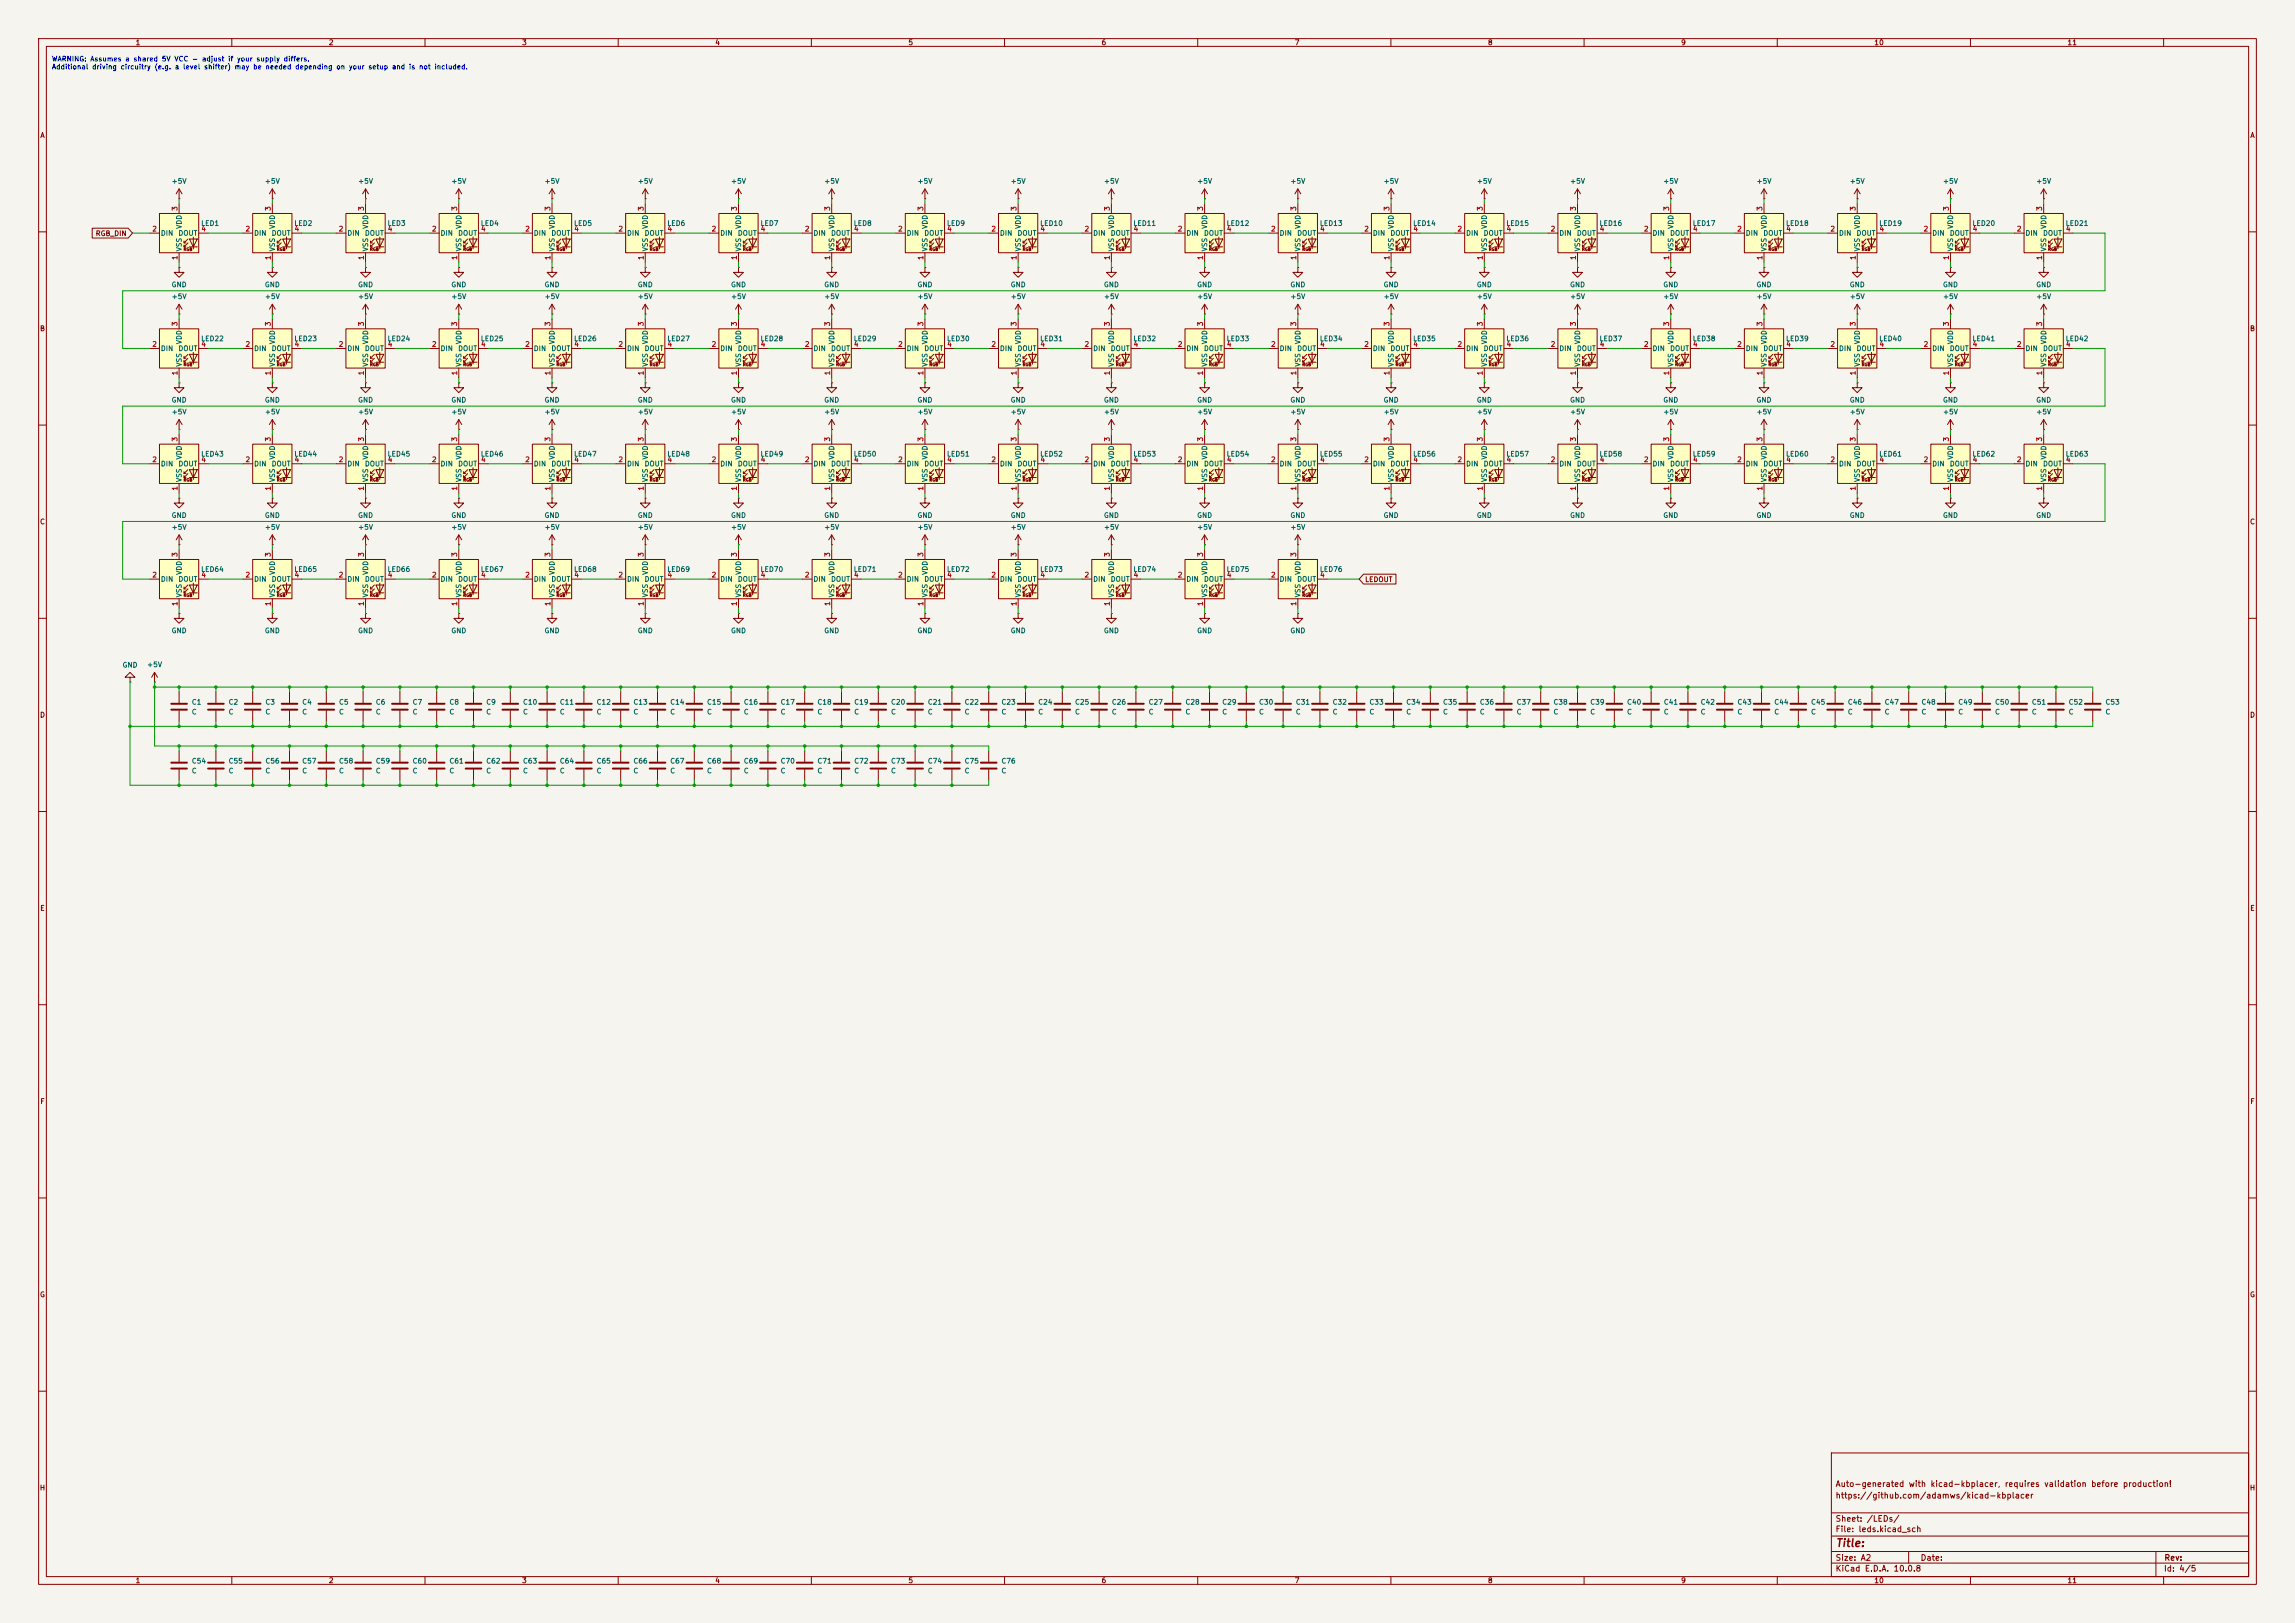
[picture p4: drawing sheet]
<svg xmlns="http://www.w3.org/2000/svg" width="594mm" height="420mm" viewBox="0 0 594 420" stroke-linecap="round" stroke-linejoin="round" font-family="sans-serif">
<defs><g id="words">
<text font-size="2" fill="#840000" x="475" y="400.8">Title:</text>
<g font-size="1.5" fill="#840000">
<text x="475" y="388.1">https://github.com/adamws/kicad-kbplacer</text>
<text x="475" y="385.1">Auto-generated with kicad-kbplacer, requires validation before production!</text>
<text x="475" y="394.1">Sheet: /LEDs/</text>
<text x="475" y="396.8">File: leds.kicad_sch</text>
<text x="475" y="407">KiCad E.D.A. 10.0.8</text>
<text x="475" y="404.2">Size: A2</text>
<text x="497" y="404.2">Date:</text>
<text x="560" y="407">Id: 4/5</text>
<text x="560.1" y="404.2">Rev:</text>
</g>
<g font-size="1.3" fill="#840000">
<text x="35" y="12">1</text>
<text x="85" y="12">2</text>
<text x="135" y="12">3</text>
<text x="185" y="12">4</text>
<text x="235" y="12">5</text>
<text x="285" y="12">6</text>
<text x="335" y="12">7</text>
<text x="385" y="12">8</text>
<text x="435" y="12">9</text>
<text x="485" y="12">10</text>
<text x="535" y="12">11</text>
<text x="10.3" y="36">A</text>
<text x="582.3" y="36">A</text>
<text x="24.7" y="61.4">RGB_DIN</text>
<text x="10.2" y="86">B</text>
<text x="582.2" y="86">B</text>
<text x="10.2" y="136">C</text>
<text x="582.2" y="136">C</text>
<text x="353.2" y="150.9">LEDOUT</text>
<text x="10.2" y="186">D</text>
<text x="582.2" y="186">D</text>
<text x="10.3" y="236">E</text>
<text x="582.3" y="236">E</text>
<text x="10.3" y="286">F</text>
<text x="582.3" y="286">F</text>
<text x="10.2" y="336">G</text>
<text x="582.2" y="336">G</text>
<text x="10.2" y="386">H</text>
<text x="582.2" y="386">H</text>
<text x="35" y="410">1</text>
<text x="85" y="410">2</text>
<text x="135" y="410">3</text>
<text x="185" y="410">4</text>
<text x="235" y="410">5</text>
<text x="285" y="410">6</text>
<text x="335" y="410">7</text>
<text x="385" y="410">8</text>
<text x="435" y="410">9</text>
<text x="485" y="410">10</text>
<text x="535" y="410">11</text>
</g>
<g font-size="1.3" fill="#0000c2">
<text x="13.3" y="16.2">WARNING: Assumes a shared 5V VCC - adjust if your supply differs.</text>
<text x="13.3" y="18.2">Additional driving circuitry (e.g. a level shifter) may be needed depending on your setup and is not included.</text>
</g>
<g font-size="1.3" fill="#006464">
<text x="44.3" y="47.8">+5V</text>
<text x="68.4" y="47.8">+5V</text>
<text x="92.6" y="47.8">+5V</text>
<text x="116.7" y="47.8">+5V</text>
<text x="140.8" y="47.8">+5V</text>
<text x="164.9" y="47.8">+5V</text>
<text x="189.1" y="47.8">+5V</text>
<text x="213.2" y="47.8">+5V</text>
<text x="237.3" y="47.8">+5V</text>
<text x="261.5" y="47.8">+5V</text>
<text x="285.6" y="47.8">+5V</text>
<text x="309.7" y="47.8">+5V</text>
<text x="333.9" y="47.8">+5V</text>
<text x="358" y="47.8">+5V</text>
<text x="382.1" y="47.8">+5V</text>
<text x="406.2" y="47.8">+5V</text>
<text x="430.4" y="47.8">+5V</text>
<text x="454.5" y="47.8">+5V</text>
<text x="478.6" y="47.8">+5V</text>
<text x="502.8" y="47.8">+5V</text>
<text x="526.9" y="47.8">+5V</text>
<text x="47.3" y="59.4" transform="rotate(-90 47.3 59.4)">VDD</text>
<text x="51.9" y="58.7">LED1</text>
<text x="71.4" y="59.4" transform="rotate(-90 71.4 59.4)">VDD</text>
<text x="76.1" y="58.7">LED2</text>
<text x="95.6" y="59.4" transform="rotate(-90 95.6 59.4)">VDD</text>
<text x="100.2" y="58.7">LED3</text>
<text x="119.7" y="59.4" transform="rotate(-90 119.7 59.4)">VDD</text>
<text x="124.3" y="58.7">LED4</text>
<text x="143.8" y="59.4" transform="rotate(-90 143.8 59.4)">VDD</text>
<text x="148.4" y="58.7">LED5</text>
<text x="168" y="59.4" transform="rotate(-90 168 59.4)">VDD</text>
<text x="172.6" y="58.7">LED6</text>
<text x="192.1" y="59.4" transform="rotate(-90 192.1 59.4)">VDD</text>
<text x="196.7" y="58.7">LED7</text>
<text x="216.2" y="59.4" transform="rotate(-90 216.2 59.4)">VDD</text>
<text x="220.8" y="58.7">LED8</text>
<text x="240.4" y="59.4" transform="rotate(-90 240.4 59.4)">VDD</text>
<text x="245" y="58.7">LED9</text>
<text x="264.5" y="59.4" transform="rotate(-90 264.5 59.4)">VDD</text>
<text x="269.1" y="58.7">LED10</text>
<text x="288.6" y="59.4" transform="rotate(-90 288.6 59.4)">VDD</text>
<text x="293.2" y="58.7">LED11</text>
<text x="312.7" y="59.4" transform="rotate(-90 312.7 59.4)">VDD</text>
<text x="317.4" y="58.7">LED12</text>
<text x="336.9" y="59.4" transform="rotate(-90 336.9 59.4)">VDD</text>
<text x="341.5" y="58.7">LED13</text>
<text x="361" y="59.4" transform="rotate(-90 361 59.4)">VDD</text>
<text x="365.6" y="58.7">LED14</text>
<text x="385.1" y="59.4" transform="rotate(-90 385.1 59.4)">VDD</text>
<text x="389.7" y="58.7">LED15</text>
<text x="409.3" y="59.4" transform="rotate(-90 409.3 59.4)">VDD</text>
<text x="413.9" y="58.7">LED16</text>
<text x="433.4" y="59.4" transform="rotate(-90 433.4 59.4)">VDD</text>
<text x="438" y="58.7">LED17</text>
<text x="457.5" y="59.4" transform="rotate(-90 457.5 59.4)">VDD</text>
<text x="462.1" y="58.7">LED18</text>
<text x="481.7" y="59.4" transform="rotate(-90 481.7 59.4)">VDD</text>
<text x="486.3" y="58.7">LED19</text>
<text x="505.8" y="59.4" transform="rotate(-90 505.8 59.4)">VDD</text>
<text x="510.4" y="58.7">LED20</text>
<text x="529.9" y="59.4" transform="rotate(-90 529.9 59.4)">VDD</text>
<text x="534.5" y="58.7">LED21</text>
<text x="41.5" y="61.3">DIN</text>
<text x="46.1" y="61.3">DOUT</text>
<text x="47.3" y="65.2" transform="rotate(-90 47.3 65.2)">VSS</text>
<text x="65.6" y="61.3">DIN</text>
<text x="70.2" y="61.3">DOUT</text>
<text x="71.4" y="65.2" transform="rotate(-90 71.4 65.2)">VSS</text>
<text x="89.8" y="61.3">DIN</text>
<text x="94.3" y="61.3">DOUT</text>
<text x="95.6" y="65.2" transform="rotate(-90 95.6 65.2)">VSS</text>
<text x="113.9" y="61.3">DIN</text>
<text x="118.4" y="61.3">DOUT</text>
<text x="119.7" y="65.2" transform="rotate(-90 119.7 65.2)">VSS</text>
<text x="138" y="61.3">DIN</text>
<text x="142.6" y="61.3">DOUT</text>
<text x="143.8" y="65.2" transform="rotate(-90 143.8 65.2)">VSS</text>
<text x="162.2" y="61.3">DIN</text>
<text x="166.7" y="61.3">DOUT</text>
<text x="168" y="65.2" transform="rotate(-90 168 65.2)">VSS</text>
<text x="186.3" y="61.3">DIN</text>
<text x="190.8" y="61.3">DOUT</text>
<text x="192.1" y="65.2" transform="rotate(-90 192.1 65.2)">VSS</text>
<text x="210.4" y="61.3">DIN</text>
<text x="215" y="61.3">DOUT</text>
<text x="216.2" y="65.2" transform="rotate(-90 216.2 65.2)">VSS</text>
<text x="234.5" y="61.3">DIN</text>
<text x="239.1" y="61.3">DOUT</text>
<text x="240.4" y="65.2" transform="rotate(-90 240.4 65.2)">VSS</text>
<text x="258.7" y="61.3">DIN</text>
<text x="263.2" y="61.3">DOUT</text>
<text x="264.5" y="65.2" transform="rotate(-90 264.5 65.2)">VSS</text>
<text x="282.8" y="61.3">DIN</text>
<text x="287.4" y="61.3">DOUT</text>
<text x="288.6" y="65.2" transform="rotate(-90 288.6 65.2)">VSS</text>
<text x="306.9" y="61.3">DIN</text>
<text x="311.5" y="61.3">DOUT</text>
<text x="312.7" y="65.2" transform="rotate(-90 312.7 65.2)">VSS</text>
<text x="331.1" y="61.3">DIN</text>
<text x="335.6" y="61.3">DOUT</text>
<text x="336.9" y="65.2" transform="rotate(-90 336.9 65.2)">VSS</text>
<text x="355.2" y="61.3">DIN</text>
<text x="359.7" y="61.3">DOUT</text>
<text x="361" y="65.2" transform="rotate(-90 361 65.2)">VSS</text>
<text x="379.3" y="61.3">DIN</text>
<text x="383.9" y="61.3">DOUT</text>
<text x="385.1" y="65.2" transform="rotate(-90 385.1 65.2)">VSS</text>
<text x="403.5" y="61.3">DIN</text>
<text x="408" y="61.3">DOUT</text>
<text x="409.3" y="65.2" transform="rotate(-90 409.3 65.2)">VSS</text>
<text x="427.6" y="61.3">DIN</text>
<text x="432.1" y="61.3">DOUT</text>
<text x="433.4" y="65.2" transform="rotate(-90 433.4 65.2)">VSS</text>
<text x="451.7" y="61.3">DIN</text>
<text x="456.3" y="61.3">DOUT</text>
<text x="457.5" y="65.2" transform="rotate(-90 457.5 65.2)">VSS</text>
<text x="475.8" y="61.3">DIN</text>
<text x="480.4" y="61.3">DOUT</text>
<text x="481.7" y="65.2" transform="rotate(-90 481.7 65.2)">VSS</text>
<text x="500" y="61.3">DIN</text>
<text x="504.5" y="61.3">DOUT</text>
<text x="505.8" y="65.2" transform="rotate(-90 505.8 65.2)">VSS</text>
<text x="524.1" y="61.3">DIN</text>
<text x="528.7" y="61.3">DOUT</text>
<text x="529.9" y="65.2" transform="rotate(-90 529.9 65.2)">VSS</text>
<text x="44.3" y="74.6">GND</text>
<text x="44.3" y="77.7">+5V</text>
<text x="68.4" y="74.6">GND</text>
<text x="68.4" y="77.7">+5V</text>
<text x="92.6" y="74.6">GND</text>
<text x="92.6" y="77.7">+5V</text>
<text x="116.7" y="77.7">+5V</text>
<text x="116.7" y="74.6">GND</text>
<text x="140.8" y="77.7">+5V</text>
<text x="140.8" y="74.6">GND</text>
<text x="164.9" y="74.6">GND</text>
<text x="164.9" y="77.7">+5V</text>
<text x="189.1" y="77.7">+5V</text>
<text x="189.1" y="74.6">GND</text>
<text x="213.2" y="74.6">GND</text>
<text x="213.2" y="77.7">+5V</text>
<text x="237.3" y="77.7">+5V</text>
<text x="237.3" y="74.6">GND</text>
<text x="261.5" y="77.7">+5V</text>
<text x="261.5" y="74.6">GND</text>
<text x="285.6" y="74.6">GND</text>
<text x="285.6" y="77.7">+5V</text>
<text x="309.7" y="74.6">GND</text>
<text x="309.7" y="77.7">+5V</text>
<text x="333.9" y="77.7">+5V</text>
<text x="333.9" y="74.6">GND</text>
<text x="358" y="74.6">GND</text>
<text x="358" y="77.7">+5V</text>
<text x="382.1" y="74.6">GND</text>
<text x="382.1" y="77.7">+5V</text>
<text x="406.2" y="74.6">GND</text>
<text x="406.2" y="77.7">+5V</text>
<text x="430.4" y="74.6">GND</text>
<text x="430.4" y="77.7">+5V</text>
<text x="454.5" y="77.7">+5V</text>
<text x="454.5" y="74.6">GND</text>
<text x="478.6" y="74.6">GND</text>
<text x="478.6" y="77.7">+5V</text>
<text x="502.8" y="74.6">GND</text>
<text x="502.8" y="77.7">+5V</text>
<text x="526.9" y="77.7">+5V</text>
<text x="526.9" y="74.6">GND</text>
<text x="47.3" y="89.2" transform="rotate(-90 47.3 89.2)">VDD</text>
<text x="51.9" y="88.6">LED22</text>
<text x="71.4" y="89.2" transform="rotate(-90 71.4 89.2)">VDD</text>
<text x="76.1" y="88.6">LED23</text>
<text x="95.6" y="89.2" transform="rotate(-90 95.6 89.2)">VDD</text>
<text x="100.2" y="88.6">LED24</text>
<text x="119.7" y="89.2" transform="rotate(-90 119.7 89.2)">VDD</text>
<text x="124.3" y="88.6">LED25</text>
<text x="143.8" y="89.2" transform="rotate(-90 143.8 89.2)">VDD</text>
<text x="148.4" y="88.6">LED26</text>
<text x="168" y="89.2" transform="rotate(-90 168 89.2)">VDD</text>
<text x="172.6" y="88.6">LED27</text>
<text x="192.1" y="89.2" transform="rotate(-90 192.1 89.2)">VDD</text>
<text x="196.7" y="88.6">LED28</text>
<text x="216.2" y="89.2" transform="rotate(-90 216.2 89.2)">VDD</text>
<text x="220.8" y="88.6">LED29</text>
<text x="240.4" y="89.2" transform="rotate(-90 240.4 89.2)">VDD</text>
<text x="245" y="88.6">LED30</text>
<text x="264.5" y="89.2" transform="rotate(-90 264.5 89.2)">VDD</text>
<text x="269.1" y="88.6">LED31</text>
<text x="288.6" y="89.2" transform="rotate(-90 288.6 89.2)">VDD</text>
<text x="293.2" y="88.6">LED32</text>
<text x="312.7" y="89.2" transform="rotate(-90 312.7 89.2)">VDD</text>
<text x="317.4" y="88.6">LED33</text>
<text x="336.9" y="89.2" transform="rotate(-90 336.9 89.2)">VDD</text>
<text x="341.5" y="88.6">LED34</text>
<text x="361" y="89.2" transform="rotate(-90 361 89.2)">VDD</text>
<text x="365.6" y="88.6">LED35</text>
<text x="385.1" y="89.2" transform="rotate(-90 385.1 89.2)">VDD</text>
<text x="389.7" y="88.6">LED36</text>
<text x="409.3" y="89.2" transform="rotate(-90 409.3 89.2)">VDD</text>
<text x="413.9" y="88.6">LED37</text>
<text x="433.4" y="89.2" transform="rotate(-90 433.4 89.2)">VDD</text>
<text x="438" y="88.6">LED38</text>
<text x="457.5" y="89.2" transform="rotate(-90 457.5 89.2)">VDD</text>
<text x="462.1" y="88.6">LED39</text>
<text x="481.7" y="89.2" transform="rotate(-90 481.7 89.2)">VDD</text>
<text x="486.3" y="88.6">LED40</text>
<text x="505.8" y="89.2" transform="rotate(-90 505.8 89.2)">VDD</text>
<text x="510.4" y="88.6">LED41</text>
<text x="529.9" y="89.2" transform="rotate(-90 529.9 89.2)">VDD</text>
<text x="534.5" y="88.6">LED42</text>
<text x="41.5" y="91.1">DIN</text>
<text x="46.1" y="91.1">DOUT</text>
<text x="47.3" y="95" transform="rotate(-90 47.3 95)">VSS</text>
<text x="65.6" y="91.1">DIN</text>
<text x="70.2" y="91.1">DOUT</text>
<text x="71.4" y="95" transform="rotate(-90 71.4 95)">VSS</text>
<text x="89.8" y="91.1">DIN</text>
<text x="94.3" y="91.1">DOUT</text>
<text x="95.6" y="95" transform="rotate(-90 95.6 95)">VSS</text>
<text x="113.9" y="91.1">DIN</text>
<text x="118.4" y="91.1">DOUT</text>
<text x="119.7" y="95" transform="rotate(-90 119.7 95)">VSS</text>
<text x="138" y="91.1">DIN</text>
<text x="142.6" y="91.1">DOUT</text>
<text x="143.8" y="95" transform="rotate(-90 143.8 95)">VSS</text>
<text x="162.2" y="91.1">DIN</text>
<text x="166.7" y="91.1">DOUT</text>
<text x="168" y="95" transform="rotate(-90 168 95)">VSS</text>
<text x="186.3" y="91.1">DIN</text>
<text x="190.8" y="91.1">DOUT</text>
<text x="192.1" y="95" transform="rotate(-90 192.1 95)">VSS</text>
<text x="210.4" y="91.1">DIN</text>
<text x="215" y="91.1">DOUT</text>
<text x="216.2" y="95" transform="rotate(-90 216.2 95)">VSS</text>
<text x="234.5" y="91.1">DIN</text>
<text x="239.1" y="91.1">DOUT</text>
<text x="240.4" y="95" transform="rotate(-90 240.4 95)">VSS</text>
<text x="258.7" y="91.1">DIN</text>
<text x="263.2" y="91.1">DOUT</text>
<text x="264.5" y="95" transform="rotate(-90 264.5 95)">VSS</text>
<text x="282.8" y="91.1">DIN</text>
<text x="287.4" y="91.1">DOUT</text>
<text x="288.6" y="95" transform="rotate(-90 288.6 95)">VSS</text>
<text x="306.9" y="91.1">DIN</text>
<text x="311.5" y="91.1">DOUT</text>
<text x="312.7" y="95" transform="rotate(-90 312.7 95)">VSS</text>
<text x="331.1" y="91.1">DIN</text>
<text x="335.6" y="91.1">DOUT</text>
<text x="336.9" y="95" transform="rotate(-90 336.9 95)">VSS</text>
<text x="355.2" y="91.1">DIN</text>
<text x="359.7" y="91.1">DOUT</text>
<text x="361" y="95" transform="rotate(-90 361 95)">VSS</text>
<text x="379.3" y="91.1">DIN</text>
<text x="383.9" y="91.1">DOUT</text>
<text x="385.1" y="95" transform="rotate(-90 385.1 95)">VSS</text>
<text x="403.5" y="91.1">DIN</text>
<text x="408" y="91.1">DOUT</text>
<text x="409.3" y="95" transform="rotate(-90 409.3 95)">VSS</text>
<text x="427.6" y="91.1">DIN</text>
<text x="432.1" y="91.1">DOUT</text>
<text x="433.4" y="95" transform="rotate(-90 433.4 95)">VSS</text>
<text x="451.7" y="91.1">DIN</text>
<text x="456.3" y="91.1">DOUT</text>
<text x="457.5" y="95" transform="rotate(-90 457.5 95)">VSS</text>
<text x="475.8" y="91.1">DIN</text>
<text x="480.4" y="91.1">DOUT</text>
<text x="481.7" y="95" transform="rotate(-90 481.7 95)">VSS</text>
<text x="500" y="91.1">DIN</text>
<text x="504.5" y="91.1">DOUT</text>
<text x="505.8" y="95" transform="rotate(-90 505.8 95)">VSS</text>
<text x="524.1" y="91.1">DIN</text>
<text x="528.7" y="91.1">DOUT</text>
<text x="529.9" y="95" transform="rotate(-90 529.9 95)">VSS</text>
<text x="44.3" y="104.5">GND</text>
<text x="44.3" y="107.5">+5V</text>
<text x="68.4" y="104.5">GND</text>
<text x="68.4" y="107.5">+5V</text>
<text x="92.6" y="107.5">+5V</text>
<text x="92.6" y="104.5">GND</text>
<text x="116.7" y="107.5">+5V</text>
<text x="116.7" y="104.5">GND</text>
<text x="140.8" y="104.5">GND</text>
<text x="140.8" y="107.5">+5V</text>
<text x="164.9" y="104.5">GND</text>
<text x="164.9" y="107.5">+5V</text>
<text x="189.1" y="104.5">GND</text>
<text x="189.1" y="107.5">+5V</text>
<text x="213.2" y="104.5">GND</text>
<text x="213.2" y="107.5">+5V</text>
<text x="237.3" y="107.5">+5V</text>
<text x="237.3" y="104.5">GND</text>
<text x="261.5" y="107.5">+5V</text>
<text x="261.5" y="104.5">GND</text>
<text x="285.6" y="104.5">GND</text>
<text x="285.6" y="107.5">+5V</text>
<text x="309.7" y="107.5">+5V</text>
<text x="309.7" y="104.5">GND</text>
<text x="333.9" y="107.5">+5V</text>
<text x="333.9" y="104.5">GND</text>
<text x="358" y="107.5">+5V</text>
<text x="358" y="104.5">GND</text>
<text x="382.1" y="104.5">GND</text>
<text x="382.1" y="107.5">+5V</text>
<text x="406.2" y="104.5">GND</text>
<text x="406.2" y="107.5">+5V</text>
<text x="430.4" y="104.5">GND</text>
<text x="430.4" y="107.5">+5V</text>
<text x="454.5" y="107.5">+5V</text>
<text x="454.5" y="104.5">GND</text>
<text x="478.6" y="107.5">+5V</text>
<text x="478.6" y="104.5">GND</text>
<text x="502.8" y="104.5">GND</text>
<text x="502.8" y="107.5">+5V</text>
<text x="526.9" y="104.5">GND</text>
<text x="526.9" y="107.5">+5V</text>
<text x="47.3" y="119" transform="rotate(-90 47.3 119)">VDD</text>
<text x="51.9" y="118.4">LED43</text>
<text x="71.4" y="119" transform="rotate(-90 71.4 119)">VDD</text>
<text x="76.1" y="118.4">LED44</text>
<text x="95.6" y="119" transform="rotate(-90 95.6 119)">VDD</text>
<text x="100.2" y="118.4">LED45</text>
<text x="119.7" y="119" transform="rotate(-90 119.7 119)">VDD</text>
<text x="124.3" y="118.4">LED46</text>
<text x="143.8" y="119" transform="rotate(-90 143.8 119)">VDD</text>
<text x="148.4" y="118.4">LED47</text>
<text x="168" y="119" transform="rotate(-90 168 119)">VDD</text>
<text x="172.6" y="118.4">LED48</text>
<text x="192.1" y="119" transform="rotate(-90 192.1 119)">VDD</text>
<text x="196.7" y="118.4">LED49</text>
<text x="216.2" y="119" transform="rotate(-90 216.2 119)">VDD</text>
<text x="220.8" y="118.4">LED50</text>
<text x="240.4" y="119" transform="rotate(-90 240.4 119)">VDD</text>
<text x="245" y="118.4">LED51</text>
<text x="264.5" y="119" transform="rotate(-90 264.5 119)">VDD</text>
<text x="269.1" y="118.4">LED52</text>
<text x="288.6" y="119" transform="rotate(-90 288.6 119)">VDD</text>
<text x="293.2" y="118.4">LED53</text>
<text x="312.7" y="119" transform="rotate(-90 312.7 119)">VDD</text>
<text x="317.4" y="118.4">LED54</text>
<text x="336.9" y="119" transform="rotate(-90 336.9 119)">VDD</text>
<text x="341.5" y="118.4">LED55</text>
<text x="361" y="119" transform="rotate(-90 361 119)">VDD</text>
<text x="365.6" y="118.4">LED56</text>
<text x="385.1" y="119" transform="rotate(-90 385.1 119)">VDD</text>
<text x="389.7" y="118.4">LED57</text>
<text x="409.3" y="119" transform="rotate(-90 409.3 119)">VDD</text>
<text x="413.9" y="118.4">LED58</text>
<text x="433.4" y="119" transform="rotate(-90 433.4 119)">VDD</text>
<text x="438" y="118.4">LED59</text>
<text x="457.5" y="119" transform="rotate(-90 457.5 119)">VDD</text>
<text x="462.1" y="118.4">LED60</text>
<text x="481.7" y="119" transform="rotate(-90 481.7 119)">VDD</text>
<text x="486.3" y="118.4">LED61</text>
<text x="505.8" y="119" transform="rotate(-90 505.8 119)">VDD</text>
<text x="510.4" y="118.4">LED62</text>
<text x="529.9" y="119" transform="rotate(-90 529.9 119)">VDD</text>
<text x="534.5" y="118.4">LED63</text>
<text x="41.5" y="121">DIN</text>
<text x="46.1" y="121">DOUT</text>
<text x="47.3" y="124.9" transform="rotate(-90 47.3 124.9)">VSS</text>
<text x="65.6" y="121">DIN</text>
<text x="70.2" y="121">DOUT</text>
<text x="71.4" y="124.9" transform="rotate(-90 71.4 124.9)">VSS</text>
<text x="89.8" y="121">DIN</text>
<text x="94.3" y="121">DOUT</text>
<text x="95.6" y="124.9" transform="rotate(-90 95.6 124.9)">VSS</text>
<text x="113.9" y="121">DIN</text>
<text x="118.4" y="121">DOUT</text>
<text x="119.7" y="124.9" transform="rotate(-90 119.7 124.9)">VSS</text>
<text x="138" y="121">DIN</text>
<text x="142.6" y="121">DOUT</text>
<text x="143.8" y="124.9" transform="rotate(-90 143.8 124.9)">VSS</text>
<text x="162.2" y="121">DIN</text>
<text x="166.7" y="121">DOUT</text>
<text x="168" y="124.9" transform="rotate(-90 168 124.9)">VSS</text>
<text x="186.3" y="121">DIN</text>
<text x="190.8" y="121">DOUT</text>
<text x="192.1" y="124.9" transform="rotate(-90 192.1 124.9)">VSS</text>
<text x="210.4" y="121">DIN</text>
<text x="215" y="121">DOUT</text>
<text x="216.2" y="124.9" transform="rotate(-90 216.2 124.9)">VSS</text>
<text x="234.5" y="121">DIN</text>
<text x="239.1" y="121">DOUT</text>
<text x="240.4" y="124.9" transform="rotate(-90 240.4 124.9)">VSS</text>
<text x="258.7" y="121">DIN</text>
<text x="263.2" y="121">DOUT</text>
<text x="264.5" y="124.9" transform="rotate(-90 264.5 124.9)">VSS</text>
<text x="282.8" y="121">DIN</text>
<text x="287.4" y="121">DOUT</text>
<text x="288.6" y="124.9" transform="rotate(-90 288.6 124.9)">VSS</text>
<text x="306.9" y="121">DIN</text>
<text x="311.5" y="121">DOUT</text>
<text x="312.7" y="124.9" transform="rotate(-90 312.7 124.9)">VSS</text>
<text x="331.1" y="121">DIN</text>
<text x="335.6" y="121">DOUT</text>
<text x="336.9" y="124.9" transform="rotate(-90 336.9 124.9)">VSS</text>
<text x="355.2" y="121">DIN</text>
<text x="359.7" y="121">DOUT</text>
<text x="361" y="124.9" transform="rotate(-90 361 124.9)">VSS</text>
<text x="379.3" y="121">DIN</text>
<text x="383.9" y="121">DOUT</text>
<text x="385.1" y="124.9" transform="rotate(-90 385.1 124.9)">VSS</text>
<text x="403.5" y="121">DIN</text>
<text x="408" y="121">DOUT</text>
<text x="409.3" y="124.9" transform="rotate(-90 409.3 124.9)">VSS</text>
<text x="427.6" y="121">DIN</text>
<text x="432.1" y="121">DOUT</text>
<text x="433.4" y="124.9" transform="rotate(-90 433.4 124.9)">VSS</text>
<text x="451.7" y="121">DIN</text>
<text x="456.3" y="121">DOUT</text>
<text x="457.5" y="124.9" transform="rotate(-90 457.5 124.9)">VSS</text>
<text x="475.8" y="121">DIN</text>
<text x="480.4" y="121">DOUT</text>
<text x="481.7" y="124.9" transform="rotate(-90 481.7 124.9)">VSS</text>
<text x="500" y="121">DIN</text>
<text x="504.5" y="121">DOUT</text>
<text x="505.8" y="124.9" transform="rotate(-90 505.8 124.9)">VSS</text>
<text x="524.1" y="121">DIN</text>
<text x="528.7" y="121">DOUT</text>
<text x="529.9" y="124.9" transform="rotate(-90 529.9 124.9)">VSS</text>
<text x="44.3" y="134.3">GND</text>
<text x="44.3" y="137.4">+5V</text>
<text x="68.4" y="137.4">+5V</text>
<text x="68.4" y="134.3">GND</text>
<text x="92.6" y="137.4">+5V</text>
<text x="92.6" y="134.3">GND</text>
<text x="116.7" y="134.3">GND</text>
<text x="116.7" y="137.4">+5V</text>
<text x="140.8" y="134.3">GND</text>
<text x="140.8" y="137.4">+5V</text>
<text x="164.9" y="134.3">GND</text>
<text x="164.9" y="137.4">+5V</text>
<text x="189.1" y="137.4">+5V</text>
<text x="189.1" y="134.3">GND</text>
<text x="213.2" y="134.3">GND</text>
<text x="213.2" y="137.4">+5V</text>
<text x="237.3" y="134.3">GND</text>
<text x="237.3" y="137.4">+5V</text>
<text x="261.5" y="134.3">GND</text>
<text x="261.5" y="137.4">+5V</text>
<text x="285.6" y="134.3">GND</text>
<text x="285.6" y="137.4">+5V</text>
<text x="309.7" y="137.4">+5V</text>
<text x="309.7" y="134.3">GND</text>
<text x="333.9" y="134.3">GND</text>
<text x="333.9" y="137.4">+5V</text>
<text x="358" y="134.3">GND</text>
<text x="382.1" y="134.3">GND</text>
<text x="406.2" y="134.3">GND</text>
<text x="430.4" y="134.3">GND</text>
<text x="454.5" y="134.3">GND</text>
<text x="478.6" y="134.3">GND</text>
<text x="502.8" y="134.3">GND</text>
<text x="526.9" y="134.3">GND</text>
<text x="47.3" y="148.9" transform="rotate(-90 47.3 148.9)">VDD</text>
<text x="51.9" y="148.3">LED64</text>
<text x="71.4" y="148.9" transform="rotate(-90 71.4 148.9)">VDD</text>
<text x="76.1" y="148.3">LED65</text>
<text x="95.6" y="148.9" transform="rotate(-90 95.6 148.9)">VDD</text>
<text x="100.2" y="148.3">LED66</text>
<text x="119.7" y="148.9" transform="rotate(-90 119.7 148.9)">VDD</text>
<text x="124.3" y="148.3">LED67</text>
<text x="143.8" y="148.9" transform="rotate(-90 143.8 148.9)">VDD</text>
<text x="148.4" y="148.3">LED68</text>
<text x="168" y="148.9" transform="rotate(-90 168 148.9)">VDD</text>
<text x="172.6" y="148.3">LED69</text>
<text x="192.1" y="148.9" transform="rotate(-90 192.1 148.9)">VDD</text>
<text x="196.7" y="148.3">LED70</text>
<text x="216.2" y="148.9" transform="rotate(-90 216.2 148.9)">VDD</text>
<text x="220.8" y="148.3">LED71</text>
<text x="240.4" y="148.9" transform="rotate(-90 240.4 148.9)">VDD</text>
<text x="245" y="148.3">LED72</text>
<text x="264.5" y="148.9" transform="rotate(-90 264.5 148.9)">VDD</text>
<text x="269.1" y="148.3">LED73</text>
<text x="288.6" y="148.9" transform="rotate(-90 288.6 148.9)">VDD</text>
<text x="293.2" y="148.3">LED74</text>
<text x="312.7" y="148.9" transform="rotate(-90 312.7 148.9)">VDD</text>
<text x="317.4" y="148.3">LED75</text>
<text x="336.9" y="148.9" transform="rotate(-90 336.9 148.9)">VDD</text>
<text x="341.5" y="148.3">LED76</text>
<text x="41.5" y="150.8">DIN</text>
<text x="46.1" y="150.8">DOUT</text>
<text x="47.3" y="154.7" transform="rotate(-90 47.3 154.7)">VSS</text>
<text x="65.6" y="150.8">DIN</text>
<text x="70.2" y="150.8">DOUT</text>
<text x="71.4" y="154.7" transform="rotate(-90 71.4 154.7)">VSS</text>
<text x="89.8" y="150.8">DIN</text>
<text x="94.3" y="150.8">DOUT</text>
<text x="95.6" y="154.7" transform="rotate(-90 95.6 154.7)">VSS</text>
<text x="113.9" y="150.8">DIN</text>
<text x="118.4" y="150.8">DOUT</text>
<text x="119.7" y="154.7" transform="rotate(-90 119.7 154.7)">VSS</text>
<text x="138" y="150.8">DIN</text>
<text x="142.6" y="150.8">DOUT</text>
<text x="143.8" y="154.7" transform="rotate(-90 143.8 154.7)">VSS</text>
<text x="162.2" y="150.8">DIN</text>
<text x="166.7" y="150.8">DOUT</text>
<text x="168" y="154.7" transform="rotate(-90 168 154.7)">VSS</text>
<text x="186.3" y="150.8">DIN</text>
<text x="190.8" y="150.8">DOUT</text>
<text x="192.1" y="154.7" transform="rotate(-90 192.1 154.7)">VSS</text>
<text x="210.4" y="150.8">DIN</text>
<text x="215" y="150.8">DOUT</text>
<text x="216.2" y="154.7" transform="rotate(-90 216.2 154.7)">VSS</text>
<text x="234.5" y="150.8">DIN</text>
<text x="239.1" y="150.8">DOUT</text>
<text x="240.4" y="154.7" transform="rotate(-90 240.4 154.7)">VSS</text>
<text x="258.7" y="150.8">DIN</text>
<text x="263.2" y="150.8">DOUT</text>
<text x="264.5" y="154.7" transform="rotate(-90 264.5 154.7)">VSS</text>
<text x="282.8" y="150.8">DIN</text>
<text x="287.4" y="150.8">DOUT</text>
<text x="288.6" y="154.7" transform="rotate(-90 288.6 154.7)">VSS</text>
<text x="306.9" y="150.8">DIN</text>
<text x="311.5" y="150.8">DOUT</text>
<text x="312.7" y="154.7" transform="rotate(-90 312.7 154.7)">VSS</text>
<text x="331.1" y="150.8">DIN</text>
<text x="335.6" y="150.8">DOUT</text>
<text x="336.9" y="154.7" transform="rotate(-90 336.9 154.7)">VSS</text>
<text x="44.3" y="164.2">GND</text>
<text x="68.4" y="164.2">GND</text>
<text x="92.6" y="164.2">GND</text>
<text x="116.7" y="164.2">GND</text>
<text x="140.8" y="164.2">GND</text>
<text x="164.9" y="164.2">GND</text>
<text x="189.1" y="164.2">GND</text>
<text x="213.2" y="164.2">GND</text>
<text x="237.3" y="164.2">GND</text>
<text x="261.5" y="164.2">GND</text>
<text x="285.6" y="164.2">GND</text>
<text x="309.7" y="164.2">GND</text>
<text x="333.9" y="164.2">GND</text>
<text x="31.6" y="173">GND</text>
<text x="37.9" y="172.9">+5V</text>
<text x="49.5" y="182.6">C1</text>
<text x="49.5" y="185.2">C</text>
<text x="59" y="182.6">C2</text>
<text x="59" y="185.2">C</text>
<text x="68.6" y="182.6">C3</text>
<text x="68.6" y="185.2">C</text>
<text x="78.1" y="182.6">C4</text>
<text x="78.1" y="185.2">C</text>
<text x="87.6" y="182.6">C5</text>
<text x="87.6" y="185.2">C</text>
<text x="97.1" y="182.6">C6</text>
<text x="97.1" y="185.2">C</text>
<text x="106.7" y="182.6">C7</text>
<text x="106.7" y="185.2">C</text>
<text x="116.2" y="182.6">C8</text>
<text x="116.2" y="185.2">C</text>
<text x="125.7" y="182.6">C9</text>
<text x="125.7" y="185.2">C</text>
<text x="135.2" y="182.6">C10</text>
<text x="135.2" y="185.2">C</text>
<text x="144.8" y="182.6">C11</text>
<text x="144.8" y="185.2">C</text>
<text x="154.3" y="182.6">C12</text>
<text x="154.3" y="185.2">C</text>
<text x="163.8" y="182.6">C13</text>
<text x="163.8" y="185.2">C</text>
<text x="173.3" y="182.6">C14</text>
<text x="173.3" y="185.2">C</text>
<text x="182.9" y="182.6">C15</text>
<text x="182.9" y="185.2">C</text>
<text x="192.4" y="182.6">C16</text>
<text x="192.4" y="185.2">C</text>
<text x="201.9" y="182.6">C17</text>
<text x="201.9" y="185.2">C</text>
<text x="211.4" y="182.6">C18</text>
<text x="211.4" y="185.2">C</text>
<text x="221" y="182.6">C19</text>
<text x="221" y="185.2">C</text>
<text x="230.5" y="182.6">C20</text>
<text x="230.5" y="185.2">C</text>
<text x="240" y="182.6">C21</text>
<text x="240" y="185.2">C</text>
<text x="249.5" y="182.6">C22</text>
<text x="249.5" y="185.2">C</text>
<text x="259.1" y="182.6">C23</text>
<text x="259.1" y="185.2">C</text>
<text x="268.6" y="182.6">C24</text>
<text x="268.6" y="185.2">C</text>
<text x="278.1" y="182.6">C25</text>
<text x="278.1" y="185.2">C</text>
<text x="287.6" y="182.6">C26</text>
<text x="287.6" y="185.2">C</text>
<text x="297.2" y="182.6">C27</text>
<text x="297.2" y="185.2">C</text>
<text x="306.7" y="182.6">C28</text>
<text x="306.7" y="185.2">C</text>
<text x="316.2" y="182.6">C29</text>
<text x="316.2" y="185.2">C</text>
<text x="325.7" y="182.6">C30</text>
<text x="325.7" y="185.2">C</text>
<text x="335.3" y="182.6">C31</text>
<text x="335.3" y="185.2">C</text>
<text x="344.8" y="182.6">C32</text>
<text x="344.8" y="185.2">C</text>
<text x="354.3" y="182.6">C33</text>
<text x="354.3" y="185.2">C</text>
<text x="363.8" y="182.6">C34</text>
<text x="363.8" y="185.2">C</text>
<text x="373.4" y="182.6">C35</text>
<text x="373.4" y="185.2">C</text>
<text x="382.9" y="182.6">C36</text>
<text x="382.9" y="185.2">C</text>
<text x="392.4" y="182.6">C37</text>
<text x="392.4" y="185.2">C</text>
<text x="401.9" y="182.6">C38</text>
<text x="401.9" y="185.2">C</text>
<text x="411.5" y="182.6">C39</text>
<text x="411.5" y="185.2">C</text>
<text x="421" y="182.6">C40</text>
<text x="421" y="185.2">C</text>
<text x="430.5" y="182.6">C41</text>
<text x="430.5" y="185.2">C</text>
<text x="440" y="182.6">C42</text>
<text x="440" y="185.2">C</text>
<text x="449.6" y="182.6">C43</text>
<text x="449.6" y="185.2">C</text>
<text x="459.1" y="182.6">C44</text>
<text x="459.1" y="185.2">C</text>
<text x="468.6" y="182.6">C45</text>
<text x="468.6" y="185.2">C</text>
<text x="478.1" y="182.6">C46</text>
<text x="478.1" y="185.2">C</text>
<text x="487.7" y="182.6">C47</text>
<text x="487.7" y="185.2">C</text>
<text x="497.2" y="182.6">C48</text>
<text x="497.2" y="185.2">C</text>
<text x="506.7" y="182.6">C49</text>
<text x="506.7" y="185.2">C</text>
<text x="516.2" y="182.6">C50</text>
<text x="516.2" y="185.2">C</text>
<text x="525.8" y="182.6">C51</text>
<text x="525.8" y="185.2">C</text>
<text x="535.3" y="182.6">C52</text>
<text x="535.3" y="185.2">C</text>
<text x="544.8" y="182.6">C53</text>
<text x="544.8" y="185.2">C</text>
<text x="49.5" y="197.9">C54</text>
<text x="59" y="197.9">C55</text>
<text x="68.6" y="197.9">C56</text>
<text x="78.1" y="197.9">C57</text>
<text x="87.6" y="197.9">C58</text>
<text x="97.1" y="197.9">C59</text>
<text x="106.7" y="197.9">C60</text>
<text x="116.2" y="197.9">C61</text>
<text x="125.7" y="197.9">C62</text>
<text x="135.2" y="197.9">C63</text>
<text x="144.8" y="197.9">C64</text>
<text x="154.3" y="197.9">C65</text>
<text x="163.8" y="197.9">C66</text>
<text x="173.3" y="197.9">C67</text>
<text x="182.9" y="197.9">C68</text>
<text x="192.4" y="197.9">C69</text>
<text x="201.9" y="197.9">C70</text>
<text x="211.4" y="197.9">C71</text>
<text x="221" y="197.9">C72</text>
<text x="230.5" y="197.9">C73</text>
<text x="240" y="197.9">C74</text>
<text x="249.5" y="197.9">C75</text>
<text x="259.1" y="197.9">C76</text>
<text x="49.5" y="200.4">C</text>
<text x="59" y="200.4">C</text>
<text x="68.6" y="200.4">C</text>
<text x="78.1" y="200.4">C</text>
<text x="87.6" y="200.4">C</text>
<text x="97.1" y="200.4">C</text>
<text x="106.7" y="200.4">C</text>
<text x="116.2" y="200.4">C</text>
<text x="125.7" y="200.4">C</text>
<text x="135.2" y="200.4">C</text>
<text x="144.8" y="200.4">C</text>
<text x="154.3" y="200.4">C</text>
<text x="163.8" y="200.4">C</text>
<text x="173.3" y="200.4">C</text>
<text x="182.9" y="200.4">C</text>
<text x="192.4" y="200.4">C</text>
<text x="201.9" y="200.4">C</text>
<text x="211.4" y="200.4">C</text>
<text x="221" y="200.4">C</text>
<text x="230.5" y="200.4">C</text>
<text x="240" y="200.4">C</text>
<text x="249.5" y="200.4">C</text>
<text x="259.1" y="200.4">C</text>
</g>
<g font-size="1.3" fill="#a90000">
<text x="46.2" y="54.7" transform="rotate(-90 46.2 54.7)">3</text>
<text x="70.3" y="54.7" transform="rotate(-90 70.3 54.7)">3</text>
<text x="94.5" y="54.7" transform="rotate(-90 94.5 54.7)">3</text>
<text x="118.6" y="54.7" transform="rotate(-90 118.6 54.7)">3</text>
<text x="142.7" y="54.7" transform="rotate(-90 142.7 54.7)">3</text>
<text x="166.9" y="54.7" transform="rotate(-90 166.9 54.7)">3</text>
<text x="191" y="54.7" transform="rotate(-90 191 54.7)">3</text>
<text x="215.1" y="54.7" transform="rotate(-90 215.1 54.7)">3</text>
<text x="239.3" y="54.7" transform="rotate(-90 239.3 54.7)">3</text>
<text x="263.4" y="54.7" transform="rotate(-90 263.4 54.7)">3</text>
<text x="287.5" y="54.7" transform="rotate(-90 287.5 54.7)">3</text>
<text x="311.6" y="54.7" transform="rotate(-90 311.6 54.7)">3</text>
<text x="335.8" y="54.7" transform="rotate(-90 335.8 54.7)">3</text>
<text x="359.9" y="54.7" transform="rotate(-90 359.9 54.7)">3</text>
<text x="384" y="54.7" transform="rotate(-90 384 54.7)">3</text>
<text x="408.2" y="54.7" transform="rotate(-90 408.2 54.7)">3</text>
<text x="432.3" y="54.7" transform="rotate(-90 432.3 54.7)">3</text>
<text x="456.4" y="54.7" transform="rotate(-90 456.4 54.7)">3</text>
<text x="480.6" y="54.7" transform="rotate(-90 480.6 54.7)">3</text>
<text x="504.7" y="54.7" transform="rotate(-90 504.7 54.7)">3</text>
<text x="528.8" y="54.7" transform="rotate(-90 528.8 54.7)">3</text>
<text x="39.3" y="60.2">2</text>
<text x="52" y="60.2">4</text>
<text x="63.4" y="60.2">2</text>
<text x="76.1" y="60.2">4</text>
<text x="87.5" y="60.2">2</text>
<text x="100.2" y="60.2">4</text>
<text x="111.7" y="60.2">2</text>
<text x="124.4" y="60.2">4</text>
<text x="135.8" y="60.2">2</text>
<text x="148.5" y="60.2">4</text>
<text x="159.9" y="60.2">2</text>
<text x="172.6" y="60.2">4</text>
<text x="184.1" y="60.2">2</text>
<text x="196.8" y="60.2">4</text>
<text x="208.2" y="60.2">2</text>
<text x="220.9" y="60.2">4</text>
<text x="232.3" y="60.2">2</text>
<text x="245" y="60.2">4</text>
<text x="256.4" y="60.2">2</text>
<text x="269.1" y="60.2">4</text>
<text x="280.6" y="60.2">2</text>
<text x="293.3" y="60.2">4</text>
<text x="304.7" y="60.2">2</text>
<text x="317.4" y="60.2">4</text>
<text x="328.8" y="60.2">2</text>
<text x="341.5" y="60.2">4</text>
<text x="353" y="60.2">2</text>
<text x="365.7" y="60.2">4</text>
<text x="377.1" y="60.2">2</text>
<text x="389.8" y="60.2">4</text>
<text x="401.2" y="60.2">2</text>
<text x="413.9" y="60.2">4</text>
<text x="425.4" y="60.2">2</text>
<text x="438.1" y="60.2">4</text>
<text x="449.5" y="60.2">2</text>
<text x="462.2" y="60.2">4</text>
<text x="473.6" y="60.2">2</text>
<text x="486.3" y="60.2">4</text>
<text x="497.7" y="60.2">2</text>
<text x="510.4" y="60.2">4</text>
<text x="521.9" y="60.2">2</text>
<text x="534.6" y="60.2">4</text>
<text x="46.2" y="67.4" transform="rotate(-90 46.2 67.4)">1</text>
<text x="70.3" y="67.4" transform="rotate(-90 70.3 67.4)">1</text>
<text x="94.5" y="67.4" transform="rotate(-90 94.5 67.4)">1</text>
<text x="118.6" y="67.4" transform="rotate(-90 118.6 67.4)">1</text>
<text x="142.7" y="67.4" transform="rotate(-90 142.7 67.4)">1</text>
<text x="166.9" y="67.4" transform="rotate(-90 166.9 67.4)">1</text>
<text x="191" y="67.4" transform="rotate(-90 191 67.4)">1</text>
<text x="215.1" y="67.4" transform="rotate(-90 215.1 67.4)">1</text>
<text x="239.3" y="67.4" transform="rotate(-90 239.3 67.4)">1</text>
<text x="263.4" y="67.4" transform="rotate(-90 263.4 67.4)">1</text>
<text x="287.5" y="67.4" transform="rotate(-90 287.5 67.4)">1</text>
<text x="311.6" y="67.4" transform="rotate(-90 311.6 67.4)">1</text>
<text x="335.8" y="67.4" transform="rotate(-90 335.8 67.4)">1</text>
<text x="359.9" y="67.4" transform="rotate(-90 359.9 67.4)">1</text>
<text x="384" y="67.4" transform="rotate(-90 384 67.4)">1</text>
<text x="408.2" y="67.4" transform="rotate(-90 408.2 67.4)">1</text>
<text x="432.3" y="67.4" transform="rotate(-90 432.3 67.4)">1</text>
<text x="456.4" y="67.4" transform="rotate(-90 456.4 67.4)">1</text>
<text x="480.6" y="67.4" transform="rotate(-90 480.6 67.4)">1</text>
<text x="504.7" y="67.4" transform="rotate(-90 504.7 67.4)">1</text>
<text x="528.8" y="67.4" transform="rotate(-90 528.8 67.4)">1</text>
<text x="46.2" y="84.6" transform="rotate(-90 46.2 84.6)">3</text>
<text x="70.3" y="84.6" transform="rotate(-90 70.3 84.6)">3</text>
<text x="94.5" y="84.6" transform="rotate(-90 94.5 84.6)">3</text>
<text x="118.6" y="84.6" transform="rotate(-90 118.6 84.6)">3</text>
<text x="142.7" y="84.6" transform="rotate(-90 142.7 84.6)">3</text>
<text x="166.9" y="84.6" transform="rotate(-90 166.9 84.6)">3</text>
<text x="191" y="84.6" transform="rotate(-90 191 84.6)">3</text>
<text x="215.1" y="84.6" transform="rotate(-90 215.1 84.6)">3</text>
<text x="239.3" y="84.6" transform="rotate(-90 239.3 84.6)">3</text>
<text x="263.4" y="84.6" transform="rotate(-90 263.4 84.6)">3</text>
<text x="287.5" y="84.6" transform="rotate(-90 287.5 84.6)">3</text>
<text x="311.6" y="84.6" transform="rotate(-90 311.6 84.6)">3</text>
<text x="335.8" y="84.6" transform="rotate(-90 335.8 84.6)">3</text>
<text x="359.9" y="84.6" transform="rotate(-90 359.9 84.6)">3</text>
<text x="384" y="84.6" transform="rotate(-90 384 84.6)">3</text>
<text x="408.2" y="84.6" transform="rotate(-90 408.2 84.6)">3</text>
<text x="432.3" y="84.6" transform="rotate(-90 432.3 84.6)">3</text>
<text x="456.4" y="84.6" transform="rotate(-90 456.4 84.6)">3</text>
<text x="480.6" y="84.6" transform="rotate(-90 480.6 84.6)">3</text>
<text x="504.7" y="84.6" transform="rotate(-90 504.7 84.6)">3</text>
<text x="528.8" y="84.6" transform="rotate(-90 528.8 84.6)">3</text>
<text x="39.3" y="90">2</text>
<text x="52" y="90">4</text>
<text x="63.4" y="90">2</text>
<text x="76.1" y="90">4</text>
<text x="87.5" y="90">2</text>
<text x="100.2" y="90">4</text>
<text x="111.7" y="90">2</text>
<text x="124.4" y="90">4</text>
<text x="135.8" y="90">2</text>
<text x="148.5" y="90">4</text>
<text x="159.9" y="90">2</text>
<text x="172.6" y="90">4</text>
<text x="184.1" y="90">2</text>
<text x="196.8" y="90">4</text>
<text x="208.2" y="90">2</text>
<text x="220.9" y="90">4</text>
<text x="232.3" y="90">2</text>
<text x="245" y="90">4</text>
<text x="256.4" y="90">2</text>
<text x="269.1" y="90">4</text>
<text x="280.6" y="90">2</text>
<text x="293.3" y="90">4</text>
<text x="304.7" y="90">2</text>
<text x="317.4" y="90">4</text>
<text x="328.8" y="90">2</text>
<text x="341.5" y="90">4</text>
<text x="353" y="90">2</text>
<text x="365.7" y="90">4</text>
<text x="377.1" y="90">2</text>
<text x="389.8" y="90">4</text>
<text x="401.2" y="90">2</text>
<text x="413.9" y="90">4</text>
<text x="425.4" y="90">2</text>
<text x="438.1" y="90">4</text>
<text x="449.5" y="90">2</text>
<text x="462.2" y="90">4</text>
<text x="473.6" y="90">2</text>
<text x="486.3" y="90">4</text>
<text x="497.7" y="90">2</text>
<text x="510.4" y="90">4</text>
<text x="521.9" y="90">2</text>
<text x="534.6" y="90">4</text>
<text x="46.2" y="97.3" transform="rotate(-90 46.2 97.3)">1</text>
<text x="70.3" y="97.3" transform="rotate(-90 70.3 97.3)">1</text>
<text x="94.5" y="97.3" transform="rotate(-90 94.5 97.3)">1</text>
<text x="118.6" y="97.3" transform="rotate(-90 118.6 97.3)">1</text>
<text x="142.7" y="97.3" transform="rotate(-90 142.7 97.3)">1</text>
<text x="166.9" y="97.3" transform="rotate(-90 166.9 97.3)">1</text>
<text x="191" y="97.3" transform="rotate(-90 191 97.3)">1</text>
<text x="215.1" y="97.3" transform="rotate(-90 215.1 97.3)">1</text>
<text x="239.3" y="97.3" transform="rotate(-90 239.3 97.3)">1</text>
<text x="263.4" y="97.3" transform="rotate(-90 263.4 97.3)">1</text>
<text x="287.5" y="97.3" transform="rotate(-90 287.5 97.3)">1</text>
<text x="311.6" y="97.3" transform="rotate(-90 311.6 97.3)">1</text>
<text x="335.8" y="97.3" transform="rotate(-90 335.8 97.3)">1</text>
<text x="359.9" y="97.3" transform="rotate(-90 359.9 97.3)">1</text>
<text x="384" y="97.3" transform="rotate(-90 384 97.3)">1</text>
<text x="408.2" y="97.3" transform="rotate(-90 408.2 97.3)">1</text>
<text x="432.3" y="97.3" transform="rotate(-90 432.3 97.3)">1</text>
<text x="456.4" y="97.3" transform="rotate(-90 456.4 97.3)">1</text>
<text x="480.6" y="97.3" transform="rotate(-90 480.6 97.3)">1</text>
<text x="504.7" y="97.3" transform="rotate(-90 504.7 97.3)">1</text>
<text x="528.8" y="97.3" transform="rotate(-90 528.8 97.3)">1</text>
<text x="39.3" y="119.9">2</text>
<text x="46.2" y="114.4" transform="rotate(-90 46.2 114.4)">3</text>
<text x="52" y="119.9">4</text>
<text x="63.4" y="119.9">2</text>
<text x="70.3" y="114.4" transform="rotate(-90 70.3 114.4)">3</text>
<text x="76.1" y="119.9">4</text>
<text x="87.5" y="119.9">2</text>
<text x="94.5" y="114.4" transform="rotate(-90 94.5 114.4)">3</text>
<text x="100.2" y="119.9">4</text>
<text x="111.7" y="119.9">2</text>
<text x="118.6" y="114.4" transform="rotate(-90 118.6 114.4)">3</text>
<text x="124.4" y="119.9">4</text>
<text x="135.8" y="119.9">2</text>
<text x="142.7" y="114.4" transform="rotate(-90 142.7 114.4)">3</text>
<text x="148.5" y="119.9">4</text>
<text x="159.9" y="119.9">2</text>
<text x="166.9" y="114.4" transform="rotate(-90 166.9 114.4)">3</text>
<text x="172.6" y="119.9">4</text>
<text x="184.1" y="119.9">2</text>
<text x="191" y="114.4" transform="rotate(-90 191 114.4)">3</text>
<text x="196.8" y="119.9">4</text>
<text x="208.2" y="119.9">2</text>
<text x="215.1" y="114.4" transform="rotate(-90 215.1 114.4)">3</text>
<text x="220.9" y="119.9">4</text>
<text x="232.3" y="119.9">2</text>
<text x="239.3" y="114.4" transform="rotate(-90 239.3 114.4)">3</text>
<text x="245" y="119.9">4</text>
<text x="256.4" y="119.9">2</text>
<text x="263.4" y="114.4" transform="rotate(-90 263.4 114.4)">3</text>
<text x="269.1" y="119.9">4</text>
<text x="280.6" y="119.9">2</text>
<text x="287.5" y="114.4" transform="rotate(-90 287.5 114.4)">3</text>
<text x="293.3" y="119.9">4</text>
<text x="304.7" y="119.9">2</text>
<text x="311.6" y="114.4" transform="rotate(-90 311.6 114.4)">3</text>
<text x="317.4" y="119.9">4</text>
<text x="328.8" y="119.9">2</text>
<text x="335.8" y="114.4" transform="rotate(-90 335.8 114.4)">3</text>
<text x="341.5" y="119.9">4</text>
<text x="353" y="119.9">2</text>
<text x="359.9" y="114.4" transform="rotate(-90 359.9 114.4)">3</text>
<text x="365.7" y="119.9">4</text>
<text x="377.1" y="119.9">2</text>
<text x="384" y="114.4" transform="rotate(-90 384 114.4)">3</text>
<text x="389.8" y="119.9">4</text>
<text x="401.2" y="119.9">2</text>
<text x="408.2" y="114.4" transform="rotate(-90 408.2 114.4)">3</text>
<text x="413.9" y="119.9">4</text>
<text x="425.4" y="119.9">2</text>
<text x="432.3" y="114.4" transform="rotate(-90 432.3 114.4)">3</text>
<text x="438.1" y="119.9">4</text>
<text x="449.5" y="119.9">2</text>
<text x="456.4" y="114.4" transform="rotate(-90 456.4 114.4)">3</text>
<text x="462.2" y="119.9">4</text>
<text x="473.6" y="119.9">2</text>
<text x="480.6" y="114.4" transform="rotate(-90 480.6 114.4)">3</text>
<text x="486.3" y="119.9">4</text>
<text x="497.7" y="119.9">2</text>
<text x="504.7" y="114.4" transform="rotate(-90 504.7 114.4)">3</text>
<text x="510.4" y="119.9">4</text>
<text x="521.9" y="119.9">2</text>
<text x="528.8" y="114.4" transform="rotate(-90 528.8 114.4)">3</text>
<text x="534.6" y="119.9">4</text>
<text x="46.2" y="127.1" transform="rotate(-90 46.2 127.1)">1</text>
<text x="70.3" y="127.1" transform="rotate(-90 70.3 127.1)">1</text>
<text x="94.5" y="127.1" transform="rotate(-90 94.5 127.1)">1</text>
<text x="118.6" y="127.1" transform="rotate(-90 118.6 127.1)">1</text>
<text x="142.7" y="127.1" transform="rotate(-90 142.7 127.1)">1</text>
<text x="166.9" y="127.1" transform="rotate(-90 166.9 127.1)">1</text>
<text x="191" y="127.1" transform="rotate(-90 191 127.1)">1</text>
<text x="215.1" y="127.1" transform="rotate(-90 215.1 127.1)">1</text>
<text x="239.3" y="127.1" transform="rotate(-90 239.3 127.1)">1</text>
<text x="263.4" y="127.1" transform="rotate(-90 263.4 127.1)">1</text>
<text x="287.5" y="127.1" transform="rotate(-90 287.5 127.1)">1</text>
<text x="311.6" y="127.1" transform="rotate(-90 311.6 127.1)">1</text>
<text x="335.8" y="127.1" transform="rotate(-90 335.8 127.1)">1</text>
<text x="359.9" y="127.1" transform="rotate(-90 359.9 127.1)">1</text>
<text x="384" y="127.1" transform="rotate(-90 384 127.1)">1</text>
<text x="408.2" y="127.1" transform="rotate(-90 408.2 127.1)">1</text>
<text x="432.3" y="127.1" transform="rotate(-90 432.3 127.1)">1</text>
<text x="456.4" y="127.1" transform="rotate(-90 456.4 127.1)">1</text>
<text x="480.6" y="127.1" transform="rotate(-90 480.6 127.1)">1</text>
<text x="504.7" y="127.1" transform="rotate(-90 504.7 127.1)">1</text>
<text x="528.8" y="127.1" transform="rotate(-90 528.8 127.1)">1</text>
<text x="39.3" y="149.7">2</text>
<text x="46.2" y="144.2" transform="rotate(-90 46.2 144.2)">3</text>
<text x="52" y="149.7">4</text>
<text x="63.4" y="149.7">2</text>
<text x="70.3" y="144.2" transform="rotate(-90 70.3 144.2)">3</text>
<text x="76.1" y="149.7">4</text>
<text x="87.5" y="149.7">2</text>
<text x="94.5" y="144.2" transform="rotate(-90 94.5 144.2)">3</text>
<text x="100.2" y="149.7">4</text>
<text x="111.7" y="149.7">2</text>
<text x="118.6" y="144.2" transform="rotate(-90 118.6 144.2)">3</text>
<text x="124.4" y="149.7">4</text>
<text x="135.8" y="149.7">2</text>
<text x="142.7" y="144.2" transform="rotate(-90 142.7 144.2)">3</text>
<text x="148.5" y="149.7">4</text>
<text x="159.9" y="149.7">2</text>
<text x="166.9" y="144.2" transform="rotate(-90 166.9 144.2)">3</text>
<text x="172.6" y="149.7">4</text>
<text x="184.1" y="149.7">2</text>
<text x="191" y="144.2" transform="rotate(-90 191 144.2)">3</text>
<text x="196.8" y="149.7">4</text>
<text x="208.2" y="149.7">2</text>
<text x="215.1" y="144.2" transform="rotate(-90 215.1 144.2)">3</text>
<text x="220.9" y="149.7">4</text>
<text x="232.3" y="149.7">2</text>
<text x="239.3" y="144.2" transform="rotate(-90 239.3 144.2)">3</text>
<text x="245" y="149.7">4</text>
<text x="256.4" y="149.7">2</text>
<text x="263.4" y="144.2" transform="rotate(-90 263.4 144.2)">3</text>
<text x="269.1" y="149.7">4</text>
<text x="280.6" y="149.7">2</text>
<text x="287.5" y="144.2" transform="rotate(-90 287.5 144.2)">3</text>
<text x="293.3" y="149.7">4</text>
<text x="304.7" y="149.7">2</text>
<text x="311.6" y="144.2" transform="rotate(-90 311.6 144.2)">3</text>
<text x="317.4" y="149.7">4</text>
<text x="328.8" y="149.7">2</text>
<text x="335.8" y="144.2" transform="rotate(-90 335.8 144.2)">3</text>
<text x="341.5" y="149.7">4</text>
<text x="46.2" y="156.9" transform="rotate(-90 46.2 156.9)">1</text>
<text x="70.3" y="156.9" transform="rotate(-90 70.3 156.9)">1</text>
<text x="94.5" y="156.9" transform="rotate(-90 94.5 156.9)">1</text>
<text x="118.6" y="156.9" transform="rotate(-90 118.6 156.9)">1</text>
<text x="142.7" y="156.9" transform="rotate(-90 142.7 156.9)">1</text>
<text x="166.9" y="156.9" transform="rotate(-90 166.9 156.9)">1</text>
<text x="191" y="156.9" transform="rotate(-90 191 156.9)">1</text>
<text x="215.1" y="156.9" transform="rotate(-90 215.1 156.9)">1</text>
<text x="239.3" y="156.9" transform="rotate(-90 239.3 156.9)">1</text>
<text x="263.4" y="156.9" transform="rotate(-90 263.4 156.9)">1</text>
<text x="287.5" y="156.9" transform="rotate(-90 287.5 156.9)">1</text>
<text x="311.6" y="156.9" transform="rotate(-90 311.6 156.9)">1</text>
<text x="335.8" y="156.9" transform="rotate(-90 335.8 156.9)">1</text>
</g>
<g font-size=".8" fill="#840000">
<text x="47.4" y="65.1">RGB</text>
<text x="71.6" y="65.1">RGB</text>
<text x="95.7" y="65.1">RGB</text>
<text x="119.8" y="65.1">RGB</text>
<text x="143.9" y="65.1">RGB</text>
<text x="168.1" y="65.1">RGB</text>
<text x="192.2" y="65.1">RGB</text>
<text x="216.3" y="65.1">RGB</text>
<text x="240.5" y="65.1">RGB</text>
<text x="264.6" y="65.1">RGB</text>
<text x="288.7" y="65.1">RGB</text>
<text x="312.9" y="65.1">RGB</text>
<text x="337" y="65.1">RGB</text>
<text x="361.1" y="65.1">RGB</text>
<text x="385.2" y="65.1">RGB</text>
<text x="409.4" y="65.1">RGB</text>
<text x="433.5" y="65.1">RGB</text>
<text x="457.6" y="65.1">RGB</text>
<text x="481.8" y="65.1">RGB</text>
<text x="505.9" y="65.1">RGB</text>
<text x="530" y="65.1">RGB</text>
<text x="47.4" y="94.9">RGB</text>
<text x="71.6" y="94.9">RGB</text>
<text x="95.7" y="94.9">RGB</text>
<text x="119.8" y="94.9">RGB</text>
<text x="143.9" y="94.9">RGB</text>
<text x="168.1" y="94.9">RGB</text>
<text x="192.2" y="94.9">RGB</text>
<text x="216.3" y="94.9">RGB</text>
<text x="240.5" y="94.9">RGB</text>
<text x="264.6" y="94.9">RGB</text>
<text x="288.7" y="94.9">RGB</text>
<text x="312.9" y="94.9">RGB</text>
<text x="337" y="94.9">RGB</text>
<text x="361.1" y="94.9">RGB</text>
<text x="385.2" y="94.9">RGB</text>
<text x="409.4" y="94.9">RGB</text>
<text x="433.5" y="94.9">RGB</text>
<text x="457.6" y="94.9">RGB</text>
<text x="481.8" y="94.9">RGB</text>
<text x="505.9" y="94.9">RGB</text>
<text x="530" y="94.9">RGB</text>
<text x="47.4" y="124.8">RGB</text>
<text x="71.6" y="124.8">RGB</text>
<text x="95.7" y="124.8">RGB</text>
<text x="119.8" y="124.8">RGB</text>
<text x="143.9" y="124.8">RGB</text>
<text x="168.1" y="124.8">RGB</text>
<text x="192.2" y="124.8">RGB</text>
<text x="216.3" y="124.8">RGB</text>
<text x="240.5" y="124.8">RGB</text>
<text x="264.6" y="124.8">RGB</text>
<text x="288.7" y="124.8">RGB</text>
<text x="312.9" y="124.8">RGB</text>
<text x="337" y="124.8">RGB</text>
<text x="361.1" y="124.8">RGB</text>
<text x="385.2" y="124.8">RGB</text>
<text x="409.4" y="124.8">RGB</text>
<text x="433.5" y="124.8">RGB</text>
<text x="457.6" y="124.8">RGB</text>
<text x="481.8" y="124.8">RGB</text>
<text x="505.9" y="124.8">RGB</text>
<text x="530" y="124.8">RGB</text>
<text x="47.4" y="154.6">RGB</text>
<text x="71.6" y="154.6">RGB</text>
<text x="95.7" y="154.6">RGB</text>
<text x="119.8" y="154.6">RGB</text>
<text x="143.9" y="154.6">RGB</text>
<text x="168.1" y="154.6">RGB</text>
<text x="192.2" y="154.6">RGB</text>
<text x="216.3" y="154.6">RGB</text>
<text x="240.5" y="154.6">RGB</text>
<text x="264.6" y="154.6">RGB</text>
<text x="288.7" y="154.6">RGB</text>
<text x="312.9" y="154.6">RGB</text>
<text x="337" y="154.6">RGB</text>
</g>
</g></defs>
<path d="M0 0h594v420h-594z" fill="#f5f4ef" stroke="#f5f4ef" stroke-width=".26"/>
<g fill="none" stroke="#840000" stroke-width=".26">
<path d="M10 10h574v400h-574zM12 12h570v396h-570zM60 10v2M110 10v2M160 10v2M210 10v2M260 10v2M310 10v2M360 10v2M410 10v2M460 10v2M510 10v2"/>
<path d="M560 10v2M311.8 51.4h.1M311.8 48.9l-.8 1.3M311.8 48.9l.7 1.3M311.8 48.9v2.5M10 60h2M311.8 69.2v1.3h1.3l-1.3 1.3-1.3-1.3h1.3M311.8 69.2h.1M432.4 69.2v1.3h1.3l-1.3 1.3-1.2-1.3h1.2M432.4 69.2h.1M529 78.7l-.8 1.3M529 78.7l.7 1.3"/>
<path d="M529 78.7v2.6M582 60h2M529 81.3h.1M10 110h2M335.9 111.1h.1M335.9 108.6l-.7 1.3M335.9 108.6l.8 1.3M335.9 108.6v2.5M582 110h2M335.9 158.8v1.2h1.3l-1.3 1.3-1.3-1.3h1.3M335.9 158.8h.1M10 160h2"/>
<path d="M582 160h2M141.6 194.3v2.8M141.6 199.1v2.8M10 210h2M582 210h2M10 260h2M582 260h2M10 310h2M582 310h2M10 360h2M474 376h108v32h-108zM582 360h2"/>
<path d="M474 397.5h108M474 391.5h108M60 408v2M110 408v2M160 408v2M210 408v2M260 408v2M310 408v2M360 408v2M410 408v2M460 408v2M474 404.5h108"/>
<path d="M474 401.5h108M494 401.5v3M510 408v2M558 401.5v6.5M560 408v2"/>
</g>
<path d="M139.6 197.4h4M139.6 198.9h4" fill="none" stroke="#840000" stroke-width=".51"/>
<path d="M306.7 114.9h10.2v10.2h-10.2z" fill="#ffffc2"/>
<path d="M306.7 114.9h10.2v10.2h-10.2zM311.8 112.4v2.5M304.2 120h2.5M311.8 125.1v2.5M313.1 122.6h.5M313.1 123.6h.5M314.1 121.5l-1 1.1v-.6M314.1 122.6l-1 1v-.5M314.5 121.5h2l-1 2.1zM314.5 123.6h2M315.5 121v3.1M316.9 120h2.5" fill="none" stroke="#840000" stroke-width=".26"/>
<path d="M330.8 55.2h10.2v10.2h-10.2z" fill="#ffffc2"/>
<g fill="none" stroke="#840000" stroke-width=".26">
<path d="M330.8 55.2h10.2v10.2h-10.2zM335.9 52.7v2.5M328.3 60.3h2.5M335.9 65.4v2.5M337.2 62.9h.5M337.2 63.9h.5M338.2 61.8l-1 1.1v-.5M338.2 62.9l-1 1v-.5M338.6 61.8h2l-1 2.1zM338.6 63.9h2M339.6 61.3v3.1M341 60.3h2.5"/>
<path d="M151.1 194.3v2.8M151.1 199.1v2.8"/>
</g>
<path d="M149.1 197.4h4.1M149.1 198.9h4.1" fill="none" stroke="#840000" stroke-width=".51"/>
<path d="M306.7 55.2h10.2v10.2h-10.2z" fill="#ffffc2"/>
<g fill="none" stroke="#840000" stroke-width=".26">
<path d="M287.7 51.4h.1M287.7 48.9l-.8 1.3M287.7 48.9l.7 1.3M287.7 48.9v2.5M306.7 55.2h10.2v10.2h-10.2zM311.8 52.7v2.5M335.9 51.4h.1M335.9 48.9l-.7 1.3M335.9 48.9l.8 1.3M335.9 48.9v2.5M384.2 51.4h.1M384.2 48.9l-.8 1.3"/>
<path d="M384.2 48.9l.7 1.3M384.2 48.9v2.5M432.4 51.4h.1M432.4 48.9l-.7 1.3M432.4 48.9l.8 1.3M432.4 48.9v2.5M287.7 69.2v1.3h1.2l-1.2 1.3-1.3-1.3h1.3M287.7 69.2h.1M287.7 78.7v2.6M287.7 78.7l-.8 1.3M287.7 78.7l.7 1.3M304.2 60.3h2.5"/>
<path d="M311.8 65.4v2.5M311.8 78.7v2.6M311.8 78.7l-.8 1.3M311.8 78.7l.7 1.3M313.1 62.9h.5M313.1 63.9h.5M314.1 61.8l-1 1.1v-.5M314.1 62.9l-1 1v-.5M314.5 61.8h2l-1 2.1zM314.5 63.9h2M315.5 61.3v3.1M316.9 60.3h2.5"/>
<path d="M384.2 69.2v1.3h1.2l-1.2 1.3-1.3-1.3h1.3M384.2 69.2h.1M287.7 81.3h.1M287.7 99.1v1.2h1.2l-1.2 1.3-1.3-1.3h1.3M287.7 99.1h.1M311.8 81.3h.1M311.8 111.1h.1M311.8 108.6v2.5M311.8 108.6l-.8 1.3M311.8 108.6l.7 1.3M480.7 128.9v1.3h1.3l-1.3 1.2-1.3-1.2h1.3M480.7 128.9h.1"/>
<path d="M287.7 158.8v1.2h1.2l-1.2 1.3-1.3-1.3h1.3M287.7 158.8h.1M160.7 194.3v2.8M160.7 199.1v2.8M170.2 194.3v2.8M170.2 199.1v2.8M179.7 194.3v2.8M179.7 199.1v2.8"/>
</g>
<path d="M158.6 197.4h4.1M158.6 198.9h4.1M168.1 197.4h4.1M168.1 198.9h4.1M177.7 197.4h4M177.7 198.9h4" fill="none" stroke="#840000" stroke-width=".51"/>
<path d="M306.7 85.1h10.2v10.2h-10.2z" fill="#ffffc2"/>
<g fill="none" stroke="#840000" stroke-width=".26">
<path d="M46.4 51.4h.1M46.4 48.9l-.8 1.3M46.4 48.9l.7 1.3M46.4 48.9v2.5M384.2 78.7l-.8 1.3M384.2 78.7l.7 1.3M384.2 78.7v2.6M304.2 90.2h2.5M306.7 85.1h10.2v10.2h-10.2zM311.8 99.1v1.2h1.3l-1.3 1.3-1.3-1.3h1.3M311.8 99.1h.1M311.8 82.6v2.5"/>
<path d="M311.8 95.3v2.5M313.1 92.7h.5M313.1 93.7h.5M314.1 91.7l-1 1v-.5M314.1 92.7l-1 1v-.5M314.5 91.7h2l-1 2zM314.5 93.7h2M315.5 91.2v3M316.9 90.2h2.5M384.2 81.3h.1M456.6 111.1h.1M456.6 108.6l-.8 1.3"/>
<path d="M456.6 108.6l.7 1.3M456.6 108.6v2.5M311.8 128.9v1.3h1.3l-1.3 1.2-1.3-1.2h1.3M311.8 128.9h.1M311.8 138.4v2.6M311.8 138.4l-.8 1.3M311.8 138.4l.7 1.3M311.8 141h.1M189.2 194.3v2.8M189.2 199.1v2.8M208.3 194.3v2.8M208.3 199.1v2.8"/>
</g>
<path d="M187.2 197.4h4.1M187.2 198.9h4.1M206.2 197.4h4.1M206.2 198.9h4.1" fill="none" stroke="#840000" stroke-width=".51"/>
<path d="M427.4 85.1h10.1v10.2h-10.1z" fill="#ffffc2"/>
<g fill="none" stroke="#840000" stroke-width=".26">
<path d="M70.5 51.4h.1M70.5 48.9l-.8 1.3M70.5 48.9l.7 1.3M70.5 48.9v2.5M70.5 69.2v1.3h1.3l-1.3 1.3-1.3-1.3h1.3M70.5 69.2h.1M424.8 90.2h2.6M427.4 85.1h10.1v10.2h-10.1zM432.4 82.6v2.5M432.4 95.3v2.5M433.7 92.7h.5M433.7 93.7h.5"/>
<path d="M434.7 91.7l-1 1v-.5M434.7 92.7l-1 1v-.5M435.1 91.7h2l-1 2zM435.1 93.7h2M436.1 91.2v3M437.5 90.2h2.6"/>
</g>
<path d="M41.3 55.2h10.1v10.2h-10.1z" fill="#ffffc2"/>
<path d="M41.3 55.2h10.1v10.2h-10.1zM46.4 52.7v2.5M38.7 60.3h2.6M46.4 65.4v2.5M47.6 62.9h.5M47.6 63.9h.5M48.6 61.8l-1 1.1v-.5M48.6 62.9l-1 1v-.5M49 61.8h2.1l-1.1 2.1zM49 63.9h2.1M50 61.3v3.1M51.4 60.3h2.6" fill="none" stroke="#840000" stroke-width=".26"/>
<path d="M330.8 114.9h10.2v10.2h-10.2z" fill="#ffffc2"/>
<path d="M330.8 114.9h10.2v10.2h-10.2zM335.9 112.4v2.5M328.3 120h2.5M335.9 125.1v2.5M337.2 122.6h.5M337.2 123.6h.5M338.2 121.5l-1 1.1v-.6M338.2 122.6l-1 1v-.5M338.6 121.5h2l-1 2.1zM338.6 123.6h2M339.6 121v3.1M341 120h2.5" fill="none" stroke="#840000" stroke-width=".26"/>
<path d="M330.8 85.1h10.2v10.2h-10.2z" fill="#ffffc2"/>
<path d="M328.3 90.2h2.5M330.8 85.1h10.2v10.2h-10.2zM335.9 82.6v2.5M335.9 95.3v2.5M337.2 92.7h.5M337.2 93.7h.5M338.2 91.7l-1 1v-.5M338.2 92.7l-1 1v-.5M338.6 91.7h2l-1 2zM338.6 93.7h2M339.6 91.2v3M341 90.2h2.5" fill="none" stroke="#840000" stroke-width=".26"/>
<path d="M65.4 55.2h10.2v10.2h-10.2z" fill="#ffffc2"/>
<g fill="none" stroke="#840000" stroke-width=".26">
<path d="M65.4 55.2h10.2v10.2h-10.2zM70.5 52.7v2.5M408.3 51.4h.1M408.3 48.9l-.8 1.3M408.3 48.9l.8 1.3M408.3 48.9v2.5M46.4 69.2v1.3h1.2l-1.2 1.3-1.3-1.3h1.3M46.4 69.2h.1M62.9 60.3h2.5M70.5 65.4v2.5M71.8 62.9h.5M71.8 63.9h.5"/>
<path d="M72.8 61.8l-1 1.1v-.5M72.8 62.9l-1 1v-.5M73.2 61.8h2l-1 2.1zM73.2 63.9h2M74.2 61.3v3.1M75.6 60.3h2.5M384.2 99.1v1.2h1.2l-1.2 1.3-1.3-1.3h1.3M384.2 99.1h.1M263.5 111.1h.1M263.5 108.6l-.7 1.3M263.5 108.6l.8 1.3M263.5 108.6v2.5"/>
</g>
<path d="M379.1 114.9h10.2v10.2h-10.2z" fill="#ffffc2"/>
<g fill="none" stroke="#840000" stroke-width=".26">
<path d="M46.4 78.7l-.8 1.3M46.4 78.7l.7 1.3M46.4 78.7v2.6M46.4 81.3h.1M379.1 114.9h10.2v10.2h-10.2zM384.2 112.4v2.5M376.6 120h2.5M384.2 128.9v1.3h1.2l-1.2 1.2-1.3-1.2h1.3M384.2 128.9h.1M384.2 125.1v2.5M385.4 122.6h.6M385.4 123.6h.6"/>
<path d="M386.5 121.5l-1.1 1.1v-.6M386.5 122.6l-1.1 1v-.5M386.8 121.5h2.1l-1 2.1zM386.8 123.6h2.1M387.9 121v3.1M389.3 120h2.5"/>
</g>
<path d="M403.2 55.2h10.2v10.2h-10.2z" fill="#ffffc2"/>
<path d="M403.2 55.2h10.2v10.2h-10.2zM408.3 52.7v2.5M400.7 60.3h2.5M408.3 65.4v2.5M409.6 62.9h.5M409.6 63.9h.5M410.6 61.8l-1 1.1v-.5M410.6 62.9l-1 1v-.5M411 61.8h2l-1 2.1zM411 63.9h2M412 61.3v3.1M413.4 60.3h2.5" fill="none" stroke="#840000" stroke-width=".26"/>
<path d="M41.3 85.1h10.1v10.2h-10.1z" fill="#ffffc2"/>
<path d="M38.7 90.2h2.6M41.3 85.1h10.1v10.2h-10.1zM46.4 82.6v2.5M46.4 95.3v2.5M47.6 92.7h.5M47.6 93.7h.5M48.6 91.7l-1 1v-.5M48.6 92.7l-1 1v-.5M49 91.7h2.1l-1.1 2zM49 93.7h2.1M50 91.2v3M51.4 90.2h2.6" fill="none" stroke="#840000" stroke-width=".26"/>
<path d="M355 114.9h10.1v10.2h-10.1z" fill="#ffffc2"/>
<g fill="none" stroke="#840000" stroke-width=".26">
<path d="M355 114.9h10.1v10.2h-10.1zM360 111.1h.1M360 108.6v2.5M360 112.4v2.5M360 108.6l-.7 1.3M360 108.6l.8 1.3M352.4 120h2.6M360 128.9v1.3h1.3l-1.3 1.2-1.2-1.2h1.2M360 128.9h.1M360 125.1v2.5M361.3 122.6h.5M361.3 123.6h.5"/>
<path d="M362.3 121.5l-1 1.1v-.6M362.3 122.6l-1 1v-.5M362.7 121.5h2l-1 2.1zM362.7 123.6h2M363.7 121v3.1M365.1 120h2.6"/>
</g>
<path d="M306.7 144.8h10.2v10.1h-10.2z" fill="#ffffc2"/>
<path d="M304.2 149.9h2.5M306.7 144.8h10.2v10.1h-10.2zM311.8 142.2v2.6M311.8 154.9v2.6M313.1 152.4h.5M313.1 153.4h.5M314.1 151.4l-1 1v-.5M314.1 152.4l-1 1v-.5M314.5 151.4h2l-1 2zM314.5 153.4h2M315.5 150.9v3M316.9 149.9h2.5" fill="none" stroke="#840000" stroke-width=".26"/>
<path d="M65.4 85.1h10.2v10.2h-10.2z" fill="#ffffc2"/>
<g fill="none" stroke="#840000" stroke-width=".26">
<path d="M408.3 69.2v1.3h1.3l-1.3 1.3-1.3-1.3h1.3M408.3 69.2h.1M62.9 90.2h2.5M65.4 85.1h10.2v10.2h-10.2zM70.5 82.6v2.5M70.5 95.3v2.5M71.8 92.7h.5M71.8 93.7h.5M72.8 91.7l-1 1v-.5M72.8 92.7l-1 1v-.5M73.2 91.7h2l-1 2zM73.2 93.7h2"/>
<path d="M74.2 91.2v3M75.6 90.2h2.5M335.9 128.9v1.3h1.3l-1.3 1.2-1.3-1.2h1.3M335.9 128.9h.1"/>
</g>
<path d="M258.4 114.9h10.2v10.2h-10.2z" fill="#ffffc2"/>
<g fill="none" stroke="#840000" stroke-width=".26">
<path d="M70.5 78.7l-.8 1.3M70.5 78.7l.7 1.3M70.5 78.7v2.6M70.5 81.3h.1M258.4 114.9h10.2v10.2h-10.2zM263.5 112.4v2.5M255.9 120h2.5M263.5 125.1v2.5M264.8 122.6h.5M264.8 123.6h.5M265.8 121.5l-1 1.1v-.6M265.8 122.6l-1 1v-.5"/>
<path d="M266.2 121.5h2l-1 2.1zM266.2 123.6h2M267.2 121v3.1M268.6 120h2.5"/>
</g>
<path d="M403.2 85.1h10.2v10.2h-10.2z" fill="#ffffc2"/>
<g fill="none" stroke="#840000" stroke-width=".26">
<path d="M335.9 78.7l-.7 1.3M335.9 78.7l.8 1.3M335.9 78.7v2.6M408.3 78.7v2.6M408.3 78.7l-.8 1.3M408.3 78.7l.8 1.3M335.9 81.3h.1M335.9 99.1v1.2h1.3l-1.3 1.3-1.3-1.3h1.3M335.9 99.1h.1M400.7 90.2h2.5M403.2 85.1h10.2v10.2h-10.2zM408.3 81.3h.1"/>
<path d="M408.3 99.1v1.2h1.3l-1.3 1.3-1.3-1.3h1.3M408.3 99.1h.1M408.3 82.6v2.5M408.3 95.3v2.5M409.6 92.7h.5M409.6 93.7h.5M410.6 91.7l-1 1v-.5M410.6 92.7l-1 1v-.5M411 91.7h2l-1 2zM411 93.7h2M412 91.2v3M413.4 90.2h2.5"/>
<path d="M263.5 128.9v1.3h1.3l-1.3 1.2-1.2-1.2h1.2M263.5 128.9h.1M311.8 158.8v1.2h1.3l-1.3 1.3-1.3-1.3h1.3M311.8 158.8h.1M94 194.3v2.8M94 199.1v2.8"/>
</g>
<path d="M91.9 197.4h4.1M91.9 198.9h4.1" fill="none" stroke="#840000" stroke-width=".51"/>
<path d="M451.5 85.1h10.1v10.2h-10.1z" fill="#ffffc2"/>
<g fill="none" stroke="#840000" stroke-width=".26">
<path d="M448.9 90.2h2.6M451.5 85.1h10.1v10.2h-10.1zM456.6 99.1v1.2h1.2l-1.2 1.3-1.3-1.3h1.3M456.6 99.1h.1M456.6 82.6v2.5M456.6 95.3v2.5M457.8 92.7h.5M457.8 93.7h.5M458.9 91.7l-1.1 1v-.5M458.9 92.7l-1.1 1v-.5M459.2 91.7h2.1l-1.1 2zM459.2 93.7h2.1"/>
<path d="M460.2 91.2v3M461.6 90.2h2.6M287.7 111.1h.1M287.7 108.6l-.8 1.3M287.7 108.6l.7 1.3M287.7 108.6v2.5M384.2 111.1h.1M384.2 108.6l-.8 1.3M384.2 108.6l.7 1.3M384.2 108.6v2.5M103.5 194.3v2.8M103.5 199.1v2.8"/>
</g>
<path d="M101.5 197.4h4M101.5 198.9h4" fill="none" stroke="#840000" stroke-width=".51"/>
<path d="M379.1 85.1h10.2v10.2h-10.2z" fill="#ffffc2"/>
<g fill="none" stroke="#840000" stroke-width=".26">
<path d="M376.6 90.2h2.5M379.1 85.1h10.2v10.2h-10.2zM384.2 82.6v2.5M384.2 95.3v2.5M385.4 92.7h.6M385.4 93.7h.6M386.5 91.7l-1.1 1v-.5M386.5 92.7l-1.1 1v-.5M386.8 91.7h2.1l-1 2zM386.8 93.7h2.1M387.9 91.2v3M389.3 90.2h2.5"/>
<path d="M113 194.3v2.8M113 199.1v2.8"/>
</g>
<path d="M111 197.4h4.1M111 198.9h4.1" fill="none" stroke="#840000" stroke-width=".51"/>
<path d="M379.1 55.2h10.2v10.2h-10.2z" fill="#ffffc2"/>
<path d="M379.1 55.2h10.2v10.2h-10.2zM384.2 52.7v2.5M376.6 60.3h2.5M384.2 65.4v2.5M385.4 62.9h.6M385.4 63.9h.6M386.5 61.8l-1.1 1.1v-.5M386.5 62.9l-1.1 1v-.5M386.8 61.8h2.1l-1 2.1zM386.8 63.9h2.1M387.9 61.3v3.1M389.3 60.3h2.5" fill="none" stroke="#840000" stroke-width=".26"/>
<path d="M355 55.2h10.1v10.2h-10.1z" fill="#ffffc2"/>
<g fill="none" stroke="#840000" stroke-width=".26">
<path d="M355 55.2h10.1v10.2h-10.1zM360 52.7v2.5M504.8 51.4h.1M504.8 48.9l-.7 1.3M504.8 48.9l.8 1.3M504.8 48.9v2.5M352.4 60.3h2.6M360 65.4v2.5M361.3 62.9h.5M361.3 63.9h.5M362.3 61.8l-1 1.1v-.5M362.3 62.9l-1 1v-.5"/>
<path d="M362.7 61.8h2l-1 2.1zM362.7 63.9h2M363.7 61.3v3.1M365.1 60.3h2.6"/>
</g>
<path d="M499.7 55.2h10.2v10.2h-10.2z" fill="#ffffc2"/>
<g fill="none" stroke="#840000" stroke-width=".26">
<path d="M499.7 55.2h10.2v10.2h-10.2zM504.8 52.7v2.5M497.2 60.3h2.5M504.8 65.4v2.5M506.1 62.9h.5M506.1 63.9h.5M507.1 61.8l-1 1.1v-.5M507.1 62.9l-1 1v-.5M507.5 61.8h2l-1 2.1zM507.5 63.9h2M508.5 61.3v3.1M509.9 60.3h2.5"/>
<path d="M122.6 194.3v2.8M122.6 199.1v2.8"/>
</g>
<path d="M120.5 197.4h4.1M120.5 198.9h4.1" fill="none" stroke="#840000" stroke-width=".51"/>
<path d="M282.6 114.9h10.1v10.2h-10.1z" fill="#ffffc2"/>
<g fill="none" stroke="#840000" stroke-width=".26">
<path d="M360 69.2v1.3h1.3l-1.3 1.3-1.2-1.3h1.2M360 69.2h.1M360 78.7l-.7 1.3M360 78.7l.8 1.3M360 78.7v2.6M360 81.3h.1M282.6 114.9h10.1v10.2h-10.1zM287.7 112.4v2.5M280 120h2.6M287.7 125.1v2.5M288.9 122.6h.5M288.9 123.6h.5"/>
<path d="M289.9 121.5l-1 1.1v-.6M289.9 122.6l-1 1v-.5M290.3 121.5h2.1l-1.1 2.1zM290.3 123.6h2.1M291.3 121v3.1M292.7 120h2.6"/>
</g>
<path d="M523.9 55.2h10.1v10.2h-10.1z" fill="#ffffc2"/>
<g fill="none" stroke="#840000" stroke-width=".26">
<path d="M523.9 55.2h10.1v10.2h-10.1zM529 52.7v2.5M521.3 60.3h2.6M529 65.4v2.5M530.2 62.9h.5M530.2 63.9h.5M531.2 61.8l-1 1.1v-.5M531.2 62.9l-1 1v-.5M531.6 61.8h2.1l-1.1 2.1zM531.6 63.9h2.1M532.6 61.3v3.1M534 60.3h2.6"/>
<path d="M46.4 128.9v1.3h1.2l-1.2 1.2-1.3-1.2h1.3M46.4 128.9h.1M132.1 194.3v2.8M132.1 199.1v2.8"/>
</g>
<path d="M130 197.4h4.1M130 198.9h4.1" fill="none" stroke="#840000" stroke-width=".51"/>
<path d="M355 85.1h10.1v10.2h-10.1z" fill="#ffffc2"/>
<g fill="none" stroke="#840000" stroke-width=".26">
<path d="M352.4 90.2h2.6M355 85.1h10.1v10.2h-10.1zM360 99.1v1.2h1.3l-1.3 1.3-1.2-1.3h1.2M360 99.1h.1M360 82.6v2.5M360 95.3v2.5M361.3 92.7h.5M361.3 93.7h.5M362.3 91.7l-1 1v-.5M362.3 92.7l-1 1v-.5M362.7 91.7h2l-1 2zM362.7 93.7h2"/>
<path d="M363.7 91.2v3M365.1 90.2h2.6M239.4 111.1h.1M239.4 108.6l-.8 1.3M239.4 108.6l.8 1.3M239.4 108.6v2.5M46.4 138.4l-.8 1.3M46.4 138.4l.7 1.3M46.4 138.4v2.6M287.7 128.9v1.3h1.2l-1.2 1.2-1.3-1.2h1.3M287.7 128.9h.1M46.4 141h.1"/>
</g>
<path d="M41.3 144.8h10.1v10.1h-10.1z" fill="#ffffc2"/>
<g fill="none" stroke="#840000" stroke-width=".26">
<path d="M529 51.4h.1M529 48.9l-.8 1.3M529 48.9l.7 1.3M529 48.9v2.5M335.9 69.2v1.3h1.3l-1.3 1.3-1.3-1.3h1.3M335.9 69.2h.1M38.7 149.9h2.6M41.3 144.8h10.1v10.1h-10.1zM46.4 158.8v1.2h1.2l-1.2 1.3-1.3-1.3h1.3M46.4 158.8h.1M46.4 142.2v2.6M46.4 154.9v2.6"/>
<path d="M47.6 152.4h.5M47.6 153.4h.5M48.6 151.4l-1 1v-.5M48.6 152.4l-1 1v-.5M49 151.4h2.1l-1.1 2zM49 153.4h2.1M50 150.9v3M51.4 149.9h2.6"/>
</g>
<path d="M258.4 144.8h10.2v10.1h-10.2z" fill="#ffffc2"/>
<path d="M255.9 149.9h2.5M258.4 144.8h10.2v10.1h-10.2zM263.5 142.2v2.6M263.5 154.9v2.6M264.8 152.4h.5M264.8 153.4h.5M265.8 151.4l-1 1v-.5M265.8 152.4l-1 1v-.5M266.2 151.4h2l-1 2zM266.2 153.4h2M267.2 150.9v3M268.6 149.9h2.5" fill="none" stroke="#840000" stroke-width=".26"/>
<path d="M65.4 144.8h10.2v10.1h-10.2z" fill="#ffffc2"/>
<path d="M62.9 149.9h2.5M65.4 144.8h10.2v10.1h-10.2zM70.5 142.2v2.6M70.5 154.9v2.6M71.8 152.4h.5M71.8 153.4h.5M72.8 151.4l-1 1v-.5M72.8 152.4l-1 1v-.5M73.2 151.4h2l-1 2zM73.2 153.4h2M74.2 150.9v3M75.6 149.9h2.5" fill="none" stroke="#840000" stroke-width=".26"/>
<path d="M523.9 114.9h10.1v10.2h-10.1z" fill="#ffffc2"/>
<g fill="none" stroke="#840000" stroke-width=".26">
<path d="M523.9 114.9h10.1v10.2h-10.1zM529 112.4v2.5M70.5 128.9v1.3h1.3l-1.3 1.2-1.3-1.2h1.3M70.5 128.9h.1M70.5 138.4l-.8 1.3M70.5 138.4l.7 1.3M70.5 138.4v2.6M263.5 138.4l-.7 1.3M263.5 138.4l.8 1.3M263.5 138.4v2.6M521.3 120h2.6M529 125.1v2.5"/>
<path d="M530.2 122.6h.5M530.2 123.6h.5M531.2 121.5l-1 1.1v-.6M531.2 122.6l-1 1v-.5M531.6 121.5h2.1l-1.1 2.1zM531.6 123.6h2.1M532.6 121v3.1M534 120h2.6M70.5 141h.1M70.5 158.8v1.2h1.3l-1.3 1.3-1.3-1.3h1.3M70.5 158.8h.1M263.5 141h.1"/>
</g>
<path d="M282.6 85.1h10.1v10.2h-10.1z" fill="#ffffc2"/>
<g fill="none" stroke="#840000" stroke-width=".26">
<path d="M239.4 99.1v1.2h1.3l-1.3 1.3-1.3-1.3h1.3M239.4 99.1h.1M263.5 99.1v1.2h1.3l-1.3 1.3-1.2-1.3h1.2M263.5 99.1h.1M280 90.2h2.6M282.6 85.1h10.1v10.2h-10.1zM287.7 82.6v2.5M287.7 95.3v2.5M288.9 92.7h.5M288.9 93.7h.5M289.9 91.7l-1 1v-.5M289.9 92.7l-1 1v-.5"/>
<path d="M290.3 91.7h2.1l-1.1 2zM290.3 93.7h2.1M291.3 91.2v3M292.7 90.2h2.6"/>
</g>
<path d="M234.3 85.1h10.2v10.2h-10.2z" fill="#ffffc2"/>
<path d="M231.8 90.2h2.5M234.3 85.1h10.2v10.2h-10.2zM239.4 82.6v2.5M239.4 95.3v2.5M240.7 92.7h.5M240.7 93.7h.5M241.7 91.7l-1 1v-.5M241.7 92.7l-1 1v-.5M242.1 91.7h2l-1 2zM242.1 93.7h2M243.1 91.2v3M244.5 90.2h2.5" fill="none" stroke="#840000" stroke-width=".26"/>
<path d="M258.4 85.1h10.2v10.2h-10.2z" fill="#ffffc2"/>
<path d="M255.9 90.2h2.5M258.4 85.1h10.2v10.2h-10.2zM263.5 82.6v2.5M263.5 95.3v2.5M264.8 92.7h.5M264.8 93.7h.5M265.8 91.7l-1 1v-.5M265.8 92.7l-1 1v-.5M266.2 91.7h2l-1 2zM266.2 93.7h2M267.2 91.2v3M268.6 90.2h2.5" fill="none" stroke="#840000" stroke-width=".26"/>
<path d="M137.8 144.8h10.2v10.1h-10.2z" fill="#ffffc2"/>
<g fill="none" stroke="#840000" stroke-width=".26">
<path d="M456.6 78.7l-.8 1.3M456.6 78.7l.7 1.3M456.6 78.7v2.6M70.5 99.1v1.2h1.3l-1.3 1.3-1.3-1.3h1.3M70.5 99.1h.1M456.6 81.3h.1M529 128.9v1.3h1.2l-1.2 1.2-1.3-1.2h1.3M529 128.9h.1M135.3 149.9h2.5M137.8 144.8h10.2v10.1h-10.2zM142.9 142.2v2.6M142.9 154.9v2.6"/>
<path d="M144.1 152.4h.6M144.1 153.4h.6M145.2 151.4l-1.1 1v-.5M145.2 152.4l-1.1 1v-.5M145.5 151.4h2.1l-1 2zM145.5 153.4h2.1M146.6 150.9v3M148 149.9h2.5M33.7 175.3h1.2l-1.2-1.3-1.3 1.3h1.3v1.2M33.7 176.5h.1M40 176.5h.1M40 174l-.8 1.3"/>
<path d="M40 174l.8 1.3M40 174v2.5"/>
</g>
<path d="M65.4 114.9h10.2v10.2h-10.2z" fill="#ffffc2"/>
<g fill="none" stroke="#840000" stroke-width=".26">
<path d="M46.4 99.1v1.2h1.2l-1.2 1.3-1.3-1.3h1.3M46.4 99.1h.1M46.4 111.1h.1M46.4 108.6l-.8 1.3M46.4 108.6l.7 1.3M46.4 108.6v2.5M65.4 114.9h10.2v10.2h-10.2zM70.5 112.4v2.5M62.9 120h2.5M70.5 125.1v2.5M71.8 122.6h.5M71.8 123.6h.5"/>
<path d="M72.8 121.5l-1 1.1v-.6M72.8 122.6l-1 1v-.5M73.2 121.5h2l-1 2.1zM73.2 123.6h2M74.2 121v3.1M75.6 120h2.5"/>
</g>
<path d="M41.3 114.9h10.1v10.2h-10.1z" fill="#ffffc2"/>
<g fill="none" stroke="#840000" stroke-width=".26">
<path d="M41.3 114.9h10.1v10.2h-10.1zM46.4 112.4v2.5M70.5 111.1h.1M70.5 108.6l-.8 1.3M70.5 108.6l.7 1.3M70.5 108.6v2.5M38.7 120h2.6M46.4 125.1v2.5M47.6 122.6h.5M47.6 123.6h.5M48.6 121.5l-1 1.1v-.6M48.6 122.6l-1 1v-.5"/>
<path d="M49 121.5h2.1l-1.1 2.1zM49 123.6h2.1M50 121v3.1M51.4 120h2.6M239.4 128.9v1.3h1.3l-1.3 1.2-1.3-1.2h1.3M239.4 128.9h.1"/>
</g>
<path d="M234.3 114.9h10.2v10.2h-10.2z" fill="#ffffc2"/>
<path d="M234.3 114.9h10.2v10.2h-10.2zM239.4 112.4v2.5M231.8 120h2.5M239.4 125.1v2.5M240.7 122.6h.5M240.7 123.6h.5M241.7 121.5l-1 1.1v-.6M241.7 122.6l-1 1v-.5M242.1 121.5h2l-1 2.1zM242.1 123.6h2M243.1 121v3.1M244.5 120h2.5" fill="none" stroke="#840000" stroke-width=".26"/>
<path d="M499.7 85.1h10.2v10.2h-10.2z" fill="#ffffc2"/>
<g fill="none" stroke="#840000" stroke-width=".26">
<path d="M263.5 78.7l-.7 1.3M263.5 78.7l.8 1.3M263.5 78.7v2.6M263.5 81.3h.1M497.2 90.2h2.5M499.7 85.1h10.2v10.2h-10.2zM504.8 82.6v2.5M504.8 95.3v2.5M506.1 92.7h.5M506.1 93.7h.5M507.1 91.7l-1 1v-.5M507.1 92.7l-1 1v-.5"/>
<path d="M507.5 91.7h2l-1 2zM507.5 93.7h2M508.5 91.2v3M509.9 90.2h2.5"/>
</g>
<path d="M234.3 55.2h10.2v10.2h-10.2z" fill="#ffffc2"/>
<g fill="none" stroke="#840000" stroke-width=".26">
<path d="M234.3 55.2h10.2v10.2h-10.2zM239.4 51.4h.1M239.4 48.9v2.5M239.4 52.7v2.5M239.4 48.9l-.8 1.3M239.4 48.9l.8 1.3M263.5 51.4h.1M263.5 48.9l-.7 1.3M263.5 48.9l.8 1.3M263.5 48.9v2.5M231.8 60.3h2.5M239.4 69.2v1.3h1.3l-1.3 1.3-1.3-1.3h1.3"/>
<path d="M239.4 69.2h.1M239.4 65.4v2.5M239.4 78.7v2.6M239.4 78.7l-.8 1.3M239.4 78.7l.8 1.3M240.7 62.9h.5M240.7 63.9h.5M241.7 61.8l-1 1.1v-.5M241.7 62.9l-1 1v-.5M242.1 61.8h2l-1 2.1zM242.1 63.9h2M243.1 61.3v3.1"/>
<path d="M244.5 60.3h2.5M263.5 69.2v1.3h1.3l-1.3 1.3-1.2-1.3h1.2M263.5 69.2h.1M456.6 69.2v1.3h1.2l-1.2 1.3-1.3-1.3h1.3M456.6 69.2h.1M239.4 81.3h.1M504.8 99.1v1.2h1.3l-1.3 1.3-1.2-1.3h1.2M504.8 99.1h.1M504.8 111.1h.1M504.8 108.6l-.7 1.3M504.8 108.6l.8 1.3M504.8 108.6v2.5"/>
<path d="M263.5 158.8v1.2h1.3l-1.3 1.3-1.2-1.3h1.2M263.5 158.8h.1M74.9 179.1v2.8M74.9 183.9v2.8M74.9 194.3v2.8M74.9 199.1v2.8"/>
</g>
<path d="M72.9 182.1h4.1M72.9 183.6h4.1M72.9 197.4h4.1M72.9 198.9h4.1" fill="none" stroke="#840000" stroke-width=".51"/>
<path d="M234.3 144.8h10.2v10.1h-10.2z" fill="#ffffc2"/>
<path d="M231.8 149.9h2.5M234.3 144.8h10.2v10.1h-10.2zM239.4 142.2v2.6M239.4 154.9v2.6M240.7 152.4h.5M240.7 153.4h.5M241.7 151.4l-1 1v-.5M241.7 152.4l-1 1v-.5M242.1 151.4h2l-1 2zM242.1 153.4h2M243.1 150.9v3M244.5 149.9h2.5" fill="none" stroke="#840000" stroke-width=".26"/>
<path d="M475.6 55.2h10.2v10.2h-10.2z" fill="#ffffc2"/>
<g fill="none" stroke="#840000" stroke-width=".26">
<path d="M475.6 55.2h10.2v10.2h-10.2zM480.7 52.7v2.5M473.1 60.3h2.5M480.7 69.2v1.3h1.3l-1.3 1.3-1.3-1.3h1.3M480.7 69.2h.1M480.7 65.4v2.5M482 62.9h.5M482 63.9h.5M483 61.8l-1 1.1v-.5M483 62.9l-1 1v-.5M483.4 61.8h2l-1 2.1zM483.4 63.9h2"/>
<path d="M484.4 61.3v3.1M485.8 60.3h2.5M239.4 138.4l-.8 1.3M239.4 138.4l.8 1.3M239.4 138.4v2.6M239.4 141h.1M84.5 194.3v2.8M84.5 199.1v2.8"/>
</g>
<path d="M82.4 197.4h4.1M82.4 198.9h4.1" fill="none" stroke="#840000" stroke-width=".51"/>
<path d="M499.7 114.9h10.2v10.2h-10.2z" fill="#ffffc2"/>
<path d="M499.7 114.9h10.2v10.2h-10.2zM504.8 112.4v2.5M497.2 120h2.5M504.8 125.1v2.5M506.1 122.6h.5M506.1 123.6h.5M507.1 121.5l-1 1.1v-.6M507.1 122.6l-1 1v-.5M507.5 121.5h2l-1 2.1zM507.5 123.6h2M508.5 121v3.1M509.9 120h2.5" fill="none" stroke="#840000" stroke-width=".26"/>
<path d="M475.6 85.1h10.2v10.2h-10.2z" fill="#ffffc2"/>
<g fill="none" stroke="#840000" stroke-width=".26">
<path d="M473.1 90.2h2.5M475.6 85.1h10.2v10.2h-10.2zM480.7 82.6v2.5M480.7 95.3v2.5M482 92.7h.5M482 93.7h.5M483 91.7l-1 1v-.5M483 92.7l-1 1v-.5M483.4 91.7h2l-1 2zM483.4 93.7h2M484.4 91.2v3M485.8 90.2h2.5"/>
<path d="M239.4 158.8v1.2h1.3l-1.3 1.3-1.3-1.3h1.3M239.4 158.8h.1M55.9 179.1v2.8M55.9 183.9v2.8"/>
</g>
<path d="M53.8 182.1h4.1M53.8 183.6h4.1" fill="none" stroke="#840000" stroke-width=".51"/>
<path d="M258.4 55.2h10.2v10.2h-10.2z" fill="#ffffc2"/>
<g fill="none" stroke="#840000" stroke-width=".26">
<path d="M258.4 55.2h10.2v10.2h-10.2zM263.5 52.7v2.5M255.9 60.3h2.5M263.5 65.4v2.5M264.8 62.9h.5M264.8 63.9h.5M265.8 61.8l-1 1.1v-.5M265.8 62.9l-1 1v-.5M266.2 61.8h2l-1 2.1zM266.2 63.9h2M267.2 61.3v3.1M268.6 60.3h2.5"/>
<path d="M408.3 111.1h.1M408.3 108.6l-.8 1.3M408.3 108.6l.8 1.3M408.3 108.6v2.5M480.7 111.1h.1M480.7 108.6l-.8 1.3M480.7 108.6l.8 1.3M480.7 108.6v2.5M504.8 128.9v1.3h1.3l-1.3 1.2-1.2-1.2h1.2M504.8 128.9h.1M65.4 179.1v2.8M65.4 183.9v2.8"/>
</g>
<path d="M63.4 182.1h4M63.4 183.6h4" fill="none" stroke="#840000" stroke-width=".51"/>
<path d="M523.9 85.1h10.1v10.2h-10.1z" fill="#ffffc2"/>
<g fill="none" stroke="#840000" stroke-width=".26">
<path d="M521.3 90.2h2.6M523.9 85.1h10.1v10.2h-10.1zM529 82.6v2.5M529 95.3v2.5M530.2 92.7h.5M530.2 93.7h.5M531.2 91.7l-1 1v-.5M531.2 92.7l-1 1v-.5M531.6 91.7h2.1l-1.1 2zM531.6 93.7h2.1M532.6 91.2v3M534 90.2h2.6"/>
<path d="M46.4 179.1v2.8M46.4 183.9v2.8"/>
</g>
<path d="M44.3 182.1h4.1M44.3 183.6h4.1" fill="none" stroke="#840000" stroke-width=".51"/>
<path d="M403.2 114.9h10.2v10.2h-10.2z" fill="#ffffc2"/>
<g fill="none" stroke="#840000" stroke-width=".26">
<path d="M456.6 51.4h.1M456.6 48.9l-.8 1.3M456.6 48.9l.7 1.3M456.6 48.9v2.5M480.7 51.4h.1M480.7 48.9v2.5M480.7 48.9l-.8 1.3M480.7 48.9l.8 1.3M480.7 78.7l-.8 1.3M480.7 78.7l.8 1.3M480.7 78.7v2.6M480.7 81.3h.1"/>
<path d="M529 99.1v1.2h1.2l-1.2 1.3-1.3-1.3h1.3M529 99.1h.1M403.2 114.9h10.2v10.2h-10.2zM408.3 112.4v2.5M287.7 138.4l-.8 1.3M287.7 138.4l.7 1.3M287.7 138.4v2.6M400.7 120h2.5M408.3 128.9v1.3h1.3l-1.3 1.2-1.3-1.2h1.3M408.3 128.9h.1M408.3 125.1v2.5M409.6 122.6h.5"/>
<path d="M409.6 123.6h.5M410.6 121.5l-1 1.1v-.6M410.6 122.6l-1 1v-.5M411 121.5h2l-1 2.1zM411 123.6h2M412 121v3.1M413.4 120h2.5M287.7 141h.1M46.4 194.3v2.8M46.4 199.1v2.8M65.4 194.3v2.8M65.4 199.1v2.8"/>
</g>
<path d="M44.3 197.4h4.1M44.3 198.9h4.1M63.4 197.4h4M63.4 198.9h4" fill="none" stroke="#840000" stroke-width=".51"/>
<path d="M282.6 144.8h10.1v10.1h-10.1z" fill="#ffffc2"/>
<path d="M280 149.9h2.6M282.6 144.8h10.1v10.1h-10.1zM287.7 142.2v2.6M287.7 154.9v2.6M288.9 152.4h.5M288.9 153.4h.5M289.9 151.4l-1 1v-.5M289.9 152.4l-1 1v-.5M290.3 151.4h2.1l-1.1 2zM290.3 153.4h2.1M291.3 150.9v3M292.7 149.9h2.6" fill="none" stroke="#840000" stroke-width=".26"/>
<path d="M427.4 55.2h10.1v10.2h-10.1z" fill="#ffffc2"/>
<path d="M427.4 55.2h10.1v10.2h-10.1zM432.4 52.7v2.5M424.8 60.3h2.6M432.4 65.4v2.5M433.7 62.9h.5M433.7 63.9h.5M434.7 61.8l-1 1.1v-.5M434.7 62.9l-1 1v-.5M435.1 61.8h2l-1 2.1zM435.1 63.9h2M436.1 61.3v3.1M437.5 60.3h2.6" fill="none" stroke="#840000" stroke-width=".26"/>
<path d="M451.5 55.2h10.1v10.2h-10.1z" fill="#ffffc2"/>
<g fill="none" stroke="#840000" stroke-width=".26">
<path d="M451.5 55.2h10.1v10.2h-10.1zM456.6 52.7v2.5M448.9 60.3h2.6M456.6 65.4v2.5M457.8 62.9h.5M457.8 63.9h.5M458.9 61.8l-1.1 1.1v-.5M458.9 62.9l-1.1 1v-.5M459.2 61.8h2.1l-1.1 2.1zM459.2 63.9h2.1M460.2 61.3v3.1M461.6 60.3h2.6"/>
<path d="M529 111.1h.1M529 108.6l-.8 1.3M529 108.6l.7 1.3M529 108.6v2.5M55.9 194.3v2.8M55.9 199.1v2.8"/>
</g>
<path d="M53.8 197.4h4.1M53.8 198.9h4.1" fill="none" stroke="#840000" stroke-width=".51"/>
<path d="M475.6 114.9h10.2v10.2h-10.2z" fill="#ffffc2"/>
<path d="M475.6 114.9h10.2v10.2h-10.2zM480.7 112.4v2.5M473.1 120h2.5M480.7 125.1v2.5M482 122.6h.5M482 123.6h.5M483 121.5l-1 1.1v-.6M483 122.6l-1 1v-.5M483.4 121.5h2l-1 2.1zM483.4 123.6h2M484.4 121v3.1M485.8 120h2.5" fill="none" stroke="#840000" stroke-width=".26"/>
<path d="M282.6 55.2h10.1v10.2h-10.1z" fill="#ffffc2"/>
<g fill="none" stroke="#840000" stroke-width=".26">
<path d="M282.6 55.2h10.1v10.2h-10.1zM287.7 52.7v2.5M360 51.4h.1M360 48.9l-.7 1.3M360 48.9l.8 1.3M360 48.9v2.5M280 60.3h2.6M287.7 65.4v2.5M288.9 62.9h.5M288.9 63.9h.5M289.9 61.8l-1 1.1v-.5M289.9 62.9l-1 1v-.5"/>
<path d="M290.3 61.8h2.1l-1.1 2.1zM290.3 63.9h2.1M291.3 61.3v3.1M292.7 60.3h2.6M432.4 78.7l-.7 1.3M432.4 78.7l.8 1.3M432.4 78.7v2.6M504.8 69.2v1.3h1.3l-1.3 1.3-1.2-1.3h1.2M504.8 69.2h.1M529 69.2v1.3h1.2l-1.2 1.3-1.3-1.3h1.3M529 69.2h.1M432.4 81.3h.1"/>
<path d="M480.7 99.1v1.2h1.3l-1.3 1.3-1.3-1.3h1.3M480.7 99.1h.1M335.9 138.4l-.7 1.3M335.9 138.4l.8 1.3M335.9 138.4v2.6M335.9 141h.1"/>
</g>
<path d="M330.8 144.8h10.2v10.1h-10.2z" fill="#ffffc2"/>
<g fill="none" stroke="#840000" stroke-width=".26">
<path d="M504.8 78.7l-.7 1.3M504.8 78.7l.8 1.3M504.8 78.7v2.6M432.4 99.1v1.2h1.3l-1.3 1.3-1.2-1.3h1.2M432.4 99.1h.1M504.8 81.3h.1M328.3 149.9h2.5M330.8 144.8h10.2v10.1h-10.2zM335.9 142.2v2.6M335.9 154.9v2.6M337.2 152.4h.5M337.2 153.4h.5"/>
<path d="M338.2 151.4l-1 1v-.5M338.2 152.4l-1 1v-.5M338.6 151.4h2l-1 2zM338.6 153.4h2M339.6 150.9v3M341 149.9h2.5"/>
</g>
<path d="M451.5 114.9h10.1v10.2h-10.1z" fill="#ffffc2"/>
<g fill="none" stroke="#840000" stroke-width=".26">
<path d="M432.4 111.1h.1M432.4 108.6l-.7 1.3M432.4 108.6l.8 1.3M432.4 108.6v2.5M451.5 114.9h10.1v10.2h-10.1zM456.6 112.4v2.5M432.4 128.9v1.3h1.3l-1.3 1.2-1.2-1.2h1.2M432.4 128.9h.1M448.9 120h2.6M456.6 128.9v1.3h1.2l-1.2 1.2-1.3-1.2h1.3M456.6 128.9h.1M456.6 125.1v2.5"/>
<path d="M457.8 122.6h.5M457.8 123.6h.5M458.9 121.5l-1.1 1.1v-.6M458.9 122.6l-1.1 1v-.5M459.2 121.5h2.1l-1.1 2.1zM459.2 123.6h2.1M460.2 121v3.1M461.6 120h2.6"/>
</g>
<path d="M427.4 114.9h10.1v10.2h-10.1z" fill="#ffffc2"/>
<path d="M427.4 114.9h10.1v10.2h-10.1zM432.4 112.4v2.5M424.8 120h2.6M432.4 125.1v2.5M433.7 122.6h.5M433.7 123.6h.5M434.7 121.5l-1 1.1v-.6M434.7 122.6l-1 1v-.5M435.1 121.5h2l-1 2.1zM435.1 123.6h2M436.1 121v3.1M437.5 120h2.6" fill="none" stroke="#840000" stroke-width=".26"/>
<path d="M186.1 55.2h10.1v10.2h-10.1z" fill="#ffffc2"/>
<g fill="none" stroke="#840000" stroke-width=".26">
<path d="M186.1 55.2h10.1v10.2h-10.1zM191.1 51.4h.1M191.1 48.9v2.5M191.1 52.7v2.5M191.1 48.9l-.7 1.3M191.1 48.9l.8 1.3M215.3 51.4h.1M215.3 48.9l-.8 1.3M215.3 48.9l.7 1.3M215.3 48.9v2.5M183.5 60.3h2.6M191.1 65.4v2.5"/>
<path d="M192.4 62.9h.5M192.4 63.9h.5M193.4 61.8l-1 1.1v-.5M193.4 62.9l-1 1v-.5M193.8 61.8h2l-1 2.1zM193.8 63.9h2M194.8 61.3v3.1M196.2 60.3h2.6"/>
</g>
<path d="M210.2 55.2h10.1v10.2h-10.1z" fill="#ffffc2"/>
<g fill="none" stroke="#840000" stroke-width=".26">
<path d="M210.2 55.2h10.1v10.2h-10.1zM215.3 52.7v2.5M207.6 60.3h2.6M215.3 69.2v1.3h1.2l-1.2 1.3-1.3-1.3h1.3M215.3 69.2h.1M215.3 65.4v2.5M216.5 62.9h.5M216.5 63.9h.5M217.6 61.8l-1.1 1.1v-.5M217.6 62.9l-1.1 1v-.5M217.9 61.8h2.1l-1.1 2.1zM217.9 63.9h2.1"/>
<path d="M218.9 61.3v3.1M220.3 60.3h2.6"/>
</g>
<path d="M210.2 114.9h10.1v10.2h-10.1z" fill="#ffffc2"/>
<g fill="none" stroke="#840000" stroke-width=".26">
<path d="M210.2 114.9h10.1v10.2h-10.1zM215.3 112.4v2.5M207.6 120h2.6M215.3 128.9v1.3h1.2l-1.2 1.2-1.3-1.2h1.3M215.3 128.9h.1M215.3 125.1v2.5M216.5 122.6h.5M216.5 123.6h.5M217.6 121.5l-1.1 1.1v-.6M217.6 122.6l-1.1 1v-.5M217.9 121.5h2.1l-1.1 2.1zM217.9 123.6h2.1"/>
<path d="M218.9 121v3.1M220.3 120h2.6"/>
</g>
<path d="M210.2 85.1h10.1v10.2h-10.1z" fill="#ffffc2"/>
<g fill="none" stroke="#840000" stroke-width=".26">
<path d="M167 69.2v1.3h1.3l-1.3 1.3-1.3-1.3h1.3M167 69.2h.1M215.3 78.7v2.6M215.3 78.7l-.8 1.3M215.3 78.7l.7 1.3M207.6 90.2h2.6M210.2 85.1h10.1v10.2h-10.1zM215.3 81.3h.1M215.3 99.1v1.2h1.2l-1.2 1.3-1.3-1.3h1.3M215.3 99.1h.1M215.3 82.6v2.5M215.3 95.3v2.5"/>
<path d="M216.5 92.7h.5M216.5 93.7h.5M217.6 91.7l-1.1 1v-.5M217.6 92.7l-1.1 1v-.5M217.9 91.7h2.1l-1.1 2zM217.9 93.7h2.1M218.9 91.2v3M220.3 90.2h2.6M215.3 111.1h.1M215.3 108.6v2.5M215.3 108.6l-.8 1.3M215.3 108.6l.7 1.3"/>
<path d="M191.1 138.4l-.7 1.3M191.1 138.4l.8 1.3M191.1 138.4v2.6M215.3 138.4v2.6M215.3 138.4l-.8 1.3M215.3 138.4l.7 1.3M191.1 141h.1M215.3 141h.1"/>
</g>
<path d="M161.9 85.1h10.2v10.2h-10.2z" fill="#ffffc2"/>
<g fill="none" stroke="#840000" stroke-width=".26">
<path d="M142.9 69.2v1.3h1.2l-1.2 1.3-1.3-1.3h1.3M142.9 69.2h.1M142.9 78.7l-.8 1.3M142.9 78.7l.7 1.3M142.9 78.7v2.6M167 78.7v2.6M167 78.7l-.8 1.3M167 78.7l.8 1.3M142.9 81.3h.1M142.9 99.1v1.2h1.2l-1.2 1.3-1.3-1.3h1.3M142.9 99.1h.1M159.4 90.2h2.5"/>
<path d="M161.9 85.1h10.2v10.2h-10.2zM167 81.3h.1M167 99.1v1.2h1.3l-1.3 1.3-1.3-1.3h1.3M167 99.1h.1M167 82.6v2.5M167 95.3v2.5M168.3 92.7h.5M168.3 93.7h.5M169.3 91.7l-1 1v-.5M169.3 92.7l-1 1v-.5M169.7 91.7h2l-1 2zM169.7 93.7h2"/>
<path d="M170.7 91.2v3M172.1 90.2h2.5M142.9 111.1h.1M142.9 108.6v2.5M142.9 108.6l-.8 1.3M142.9 108.6l.7 1.3M167 111.1h.1M167 108.6v2.5M167 108.6l-.8 1.3M167 108.6l.8 1.3M142.9 128.9v1.3h1.2l-1.2 1.2-1.3-1.2h1.3M142.9 128.9h.1"/>
</g>
<path d="M161.9 114.9h10.2v10.2h-10.2z" fill="#ffffc2"/>
<g fill="none" stroke="#840000" stroke-width=".26">
<path d="M191.1 99.1v1.2h1.3l-1.3 1.3-1.2-1.3h1.2M191.1 99.1h.1M161.9 114.9h10.2v10.2h-10.2zM167 112.4v2.5M159.4 120h2.5M167 128.9v1.3h1.3l-1.3 1.2-1.3-1.2h1.3M167 128.9h.1M167 125.1v2.5M168.3 122.6h.5M168.3 123.6h.5M169.3 121.5l-1 1.1v-.6M169.3 122.6l-1 1v-.5"/>
<path d="M169.7 121.5h2l-1 2.1zM169.7 123.6h2M170.7 121v3.1M172.1 120h2.5"/>
</g>
<path d="M186.1 114.9h10.1v10.2h-10.1z" fill="#ffffc2"/>
<g fill="none" stroke="#840000" stroke-width=".26">
<path d="M191.1 78.7v2.6M191.1 78.7l-.7 1.3M191.1 78.7l.8 1.3M191.1 81.3h.1M186.1 114.9h10.1v10.2h-10.1zM191.1 111.1h.1M191.1 108.6v2.5M191.1 112.4v2.5M191.1 108.6l-.7 1.3M191.1 108.6l.8 1.3M183.5 120h2.6M191.1 128.9v1.3h1.3l-1.3 1.2-1.2-1.2h1.2"/>
<path d="M191.1 128.9h.1M191.1 125.1v2.5M192.4 122.6h.5M192.4 123.6h.5M193.4 121.5l-1 1.1v-.6M193.4 122.6l-1 1v-.5M193.8 121.5h2l-1 2.1zM193.8 123.6h2M194.8 121v3.1M196.2 120h2.6"/>
</g>
<path d="M186.1 85.1h10.1v10.2h-10.1z" fill="#ffffc2"/>
<g fill="none" stroke="#840000" stroke-width=".26">
<path d="M191.1 69.2v1.3h1.3l-1.3 1.3-1.2-1.3h1.2M191.1 69.2h.1M183.5 90.2h2.6M186.1 85.1h10.1v10.2h-10.1zM191.1 82.6v2.5M191.1 95.3v2.5M192.4 92.7h.5M192.4 93.7h.5M193.4 91.7l-1 1v-.5M193.4 92.7l-1 1v-.5M193.8 91.7h2l-1 2zM193.8 93.7h2"/>
<path d="M194.8 91.2v3M196.2 90.2h2.6"/>
</g>
<path d="M137.8 114.9h10.2v10.2h-10.2z" fill="#ffffc2"/>
<path d="M137.8 114.9h10.2v10.2h-10.2zM142.9 112.4v2.5M135.3 120h2.5M142.9 125.1v2.5M144.1 122.6h.6M144.1 123.6h.6M145.2 121.5l-1.1 1.1v-.6M145.2 122.6l-1.1 1v-.5M145.5 121.5h2.1l-1 2.1zM145.5 123.6h2.1M146.6 121v3.1M148 120h2.5" fill="none" stroke="#840000" stroke-width=".26"/>
<path d="M113.7 114.9h10.1v10.2h-10.1z" fill="#ffffc2"/>
<g fill="none" stroke="#840000" stroke-width=".26">
<path d="M113.7 114.9h10.1v10.2h-10.1zM118.7 111.1h.1M118.7 108.6v2.5M118.7 112.4v2.5M118.7 108.6l-.7 1.3M118.7 108.6l.8 1.3M94.6 138.4l-.7 1.3M94.6 138.4l.8 1.3M94.6 138.4v2.6M111.1 120h2.6M118.7 128.9v1.3h1.3l-1.3 1.2-1.2-1.2h1.2M118.7 128.9h.1"/>
<path d="M118.7 125.1v2.5M120 122.6h.5M120 123.6h.5M121 121.5l-1 1.1v-.6M121 122.6l-1 1v-.5M121.4 121.5h2l-1 2.1zM121.4 123.6h2M122.4 121v3.1M123.8 120h2.6M94.6 141h.1"/>
</g>
<path d="M89.5 144.8h10.2v10.1h-10.2z" fill="#ffffc2"/>
<g fill="none" stroke="#840000" stroke-width=".26">
<path d="M87 149.9h2.5M89.5 144.8h10.2v10.1h-10.2zM94.6 158.8v1.2h1.3l-1.3 1.3-1.3-1.3h1.3M94.6 158.8h.1M94.6 142.2v2.6M94.6 154.9v2.6M95.9 152.4h.5M95.9 153.4h.5M96.9 151.4l-1 1v-.5M96.9 152.4l-1 1v-.5M97.3 151.4h2l-1 2zM97.3 153.4h2"/>
<path d="M98.3 150.9v3M99.7 149.9h2.5"/>
</g>
<path d="M89.5 114.9h10.2v10.2h-10.2z" fill="#ffffc2"/>
<g fill="none" stroke="#840000" stroke-width=".26">
<path d="M89.5 114.9h10.2v10.2h-10.2zM94.6 111.1h.1M94.6 108.6v2.5M94.6 112.4v2.5M94.6 108.6l-.7 1.3M94.6 108.6l.8 1.3M87 120h2.5M94.6 128.9v1.3h1.3l-1.3 1.2-1.3-1.2h1.3M94.6 128.9h.1M94.6 125.1v2.5M95.9 122.6h.5M95.9 123.6h.5"/>
<path d="M96.9 121.5l-1 1.1v-.6M96.9 122.6l-1 1v-.5M97.3 121.5h2l-1 2.1zM97.3 123.6h2M98.3 121v3.1M99.7 120h2.5M118.7 138.4l-.7 1.3M118.7 138.4l.8 1.3M118.7 138.4v2.6M118.7 141h.1"/>
</g>
<path d="M113.7 144.8h10.1v10.1h-10.1z" fill="#ffffc2"/>
<g fill="none" stroke="#840000" stroke-width=".26">
<path d="M142.9 138.4l-.8 1.3M142.9 138.4l.7 1.3M142.9 138.4v2.6M167 138.4l-.8 1.3M167 138.4l.8 1.3M167 138.4v2.6M111.1 149.9h2.6M113.7 144.8h10.1v10.1h-10.1zM118.7 158.8v1.2h1.3l-1.3 1.3-1.2-1.3h1.2M118.7 158.8h.1M118.7 142.2v2.6M118.7 154.9v2.6"/>
<path d="M120 152.4h.5M120 153.4h.5M121 151.4l-1 1v-.5M121 152.4l-1 1v-.5M121.4 151.4h2l-1 2zM121.4 153.4h2M122.4 150.9v3M123.8 149.9h2.6M142.9 158.8v1.2h1.2l-1.2 1.3-1.3-1.3h1.3M142.9 158.8h.1M142.9 141h.1M167 141h.1"/>
<path d="M84.5 179.1v2.8M94 179.1v2.8M103.5 179.1v2.8M113 179.1v2.8M122.6 179.1v2.8M132.1 179.1v2.8M141.6 179.1v2.8M151.1 179.1v2.8M160.7 179.1v2.8M170.2 179.1v2.8M179.7 179.1v2.8M84.5 183.9v2.8"/>
<path d="M94 183.9v2.8M103.5 183.9v2.8M113 183.9v2.8M122.6 183.9v2.8M132.1 183.9v2.8M141.6 183.9v2.8M151.1 183.9v2.8M160.7 183.9v2.8M170.2 183.9v2.8M179.7 183.9v2.8"/>
</g>
<g fill="none" stroke="#840000" stroke-width=".51">
<path d="M82.4 182.1h4.1M82.4 183.6h4.1M91.9 182.1h4.1M91.9 183.6h4.1M101.5 182.1h4M101.5 183.6h4M111 182.1h4.1M111 183.6h4.1M120.5 182.1h4.1M120.5 183.6h4.1M130 182.1h4.1M130 183.6h4.1"/>
<path d="M139.6 182.1h4M139.6 183.6h4M149.1 182.1h4.1M149.1 183.6h4.1M158.6 182.1h4.1M158.6 183.6h4.1M168.1 182.1h4.1M168.1 183.6h4.1M177.7 182.1h4M177.7 183.6h4"/>
</g>
<path d="M161.9 144.8h10.2v10.1h-10.2z" fill="#ffffc2"/>
<g fill="none" stroke="#840000" stroke-width=".26">
<path d="M159.4 149.9h2.5M161.9 144.8h10.2v10.1h-10.2zM167 158.8v1.2h1.3l-1.3 1.3-1.3-1.3h1.3M167 158.8h.1M167 142.2v2.6M167 154.9v2.6M168.3 152.4h.5M168.3 153.4h.5M169.3 151.4l-1 1v-.5M169.3 152.4l-1 1v-.5M169.7 151.4h2l-1 2zM169.7 153.4h2"/>
<path d="M170.7 150.9v3M172.1 149.9h2.5"/>
</g>
<path d="M137.8 55.2h10.2v10.2h-10.2z" fill="#ffffc2"/>
<g fill="none" stroke="#840000" stroke-width=".26">
<path d="M137.8 55.2h10.2v10.2h-10.2zM142.9 51.4h.1M142.9 48.9v2.5M142.9 52.7v2.5M142.9 48.9l-.8 1.3M142.9 48.9l.7 1.3M135.3 60.3h2.5M142.9 65.4v2.5M144.1 62.9h.6M144.1 63.9h.6M145.2 61.8l-1.1 1.1v-.5M145.2 62.9l-1.1 1v-.5"/>
<path d="M145.5 61.8h2.1l-1 2.1zM145.5 63.9h2.1M146.6 61.3v3.1M148 60.3h2.5"/>
</g>
<path d="M161.9 55.2h10.2v10.2h-10.2z" fill="#ffffc2"/>
<g fill="none" stroke="#840000" stroke-width=".26">
<path d="M94.6 51.4h.1M94.6 48.9l-.7 1.3M94.6 48.9l.8 1.3M94.6 48.9v2.5M161.9 55.2h10.2v10.2h-10.2zM167 51.4h.1M167 48.9v2.5M167 52.7v2.5M167 48.9l-.8 1.3M167 48.9l.8 1.3M159.4 60.3h2.5M167 65.4v2.5"/>
<path d="M168.3 62.9h.5M168.3 63.9h.5M169.3 61.8l-1 1.1v-.5M169.3 62.9l-1 1v-.5M169.7 61.8h2l-1 2.1zM169.7 63.9h2M170.7 61.3v3.1M172.1 60.3h2.5"/>
</g>
<path d="M89.5 55.2h10.2v10.2h-10.2z" fill="#ffffc2"/>
<path d="M89.5 55.2h10.2v10.2h-10.2zM94.6 52.7v2.5M87 60.3h2.5M94.6 65.4v2.5M95.9 62.9h.5M95.9 63.9h.5M96.9 61.8l-1 1.1v-.5M96.9 62.9l-1 1v-.5M97.3 61.8h2l-1 2.1zM97.3 63.9h2M98.3 61.3v3.1M99.7 60.3h2.5" fill="none" stroke="#840000" stroke-width=".26"/>
<path d="M113.7 85.1h10.1v10.2h-10.1z" fill="#ffffc2"/>
<g fill="none" stroke="#840000" stroke-width=".26">
<path d="M118.7 78.7v2.6M118.7 78.7l-.7 1.3M118.7 78.7l.8 1.3M111.1 90.2h2.6M113.7 85.1h10.1v10.2h-10.1zM118.7 81.3h.1M118.7 99.1v1.2h1.3l-1.3 1.3-1.2-1.3h1.2M118.7 99.1h.1M118.7 82.6v2.5M118.7 95.3v2.5M120 92.7h.5M120 93.7h.5"/>
<path d="M121 91.7l-1 1v-.5M121 92.7l-1 1v-.5M121.4 91.7h2l-1 2zM121.4 93.7h2M122.4 91.2v3M123.8 90.2h2.6"/>
</g>
<path d="M137.8 85.1h10.2v10.2h-10.2z" fill="#ffffc2"/>
<g fill="none" stroke="#840000" stroke-width=".26">
<path d="M118.7 51.4h.1M118.7 48.9l-.7 1.3M118.7 48.9l.8 1.3M118.7 48.9v2.5M118.7 69.2v1.3h1.3l-1.3 1.3-1.2-1.3h1.2M118.7 69.2h.1M135.3 90.2h2.5M137.8 85.1h10.2v10.2h-10.2zM142.9 82.6v2.5M142.9 95.3v2.5M144.1 92.7h.6M144.1 93.7h.6"/>
<path d="M145.2 91.7l-1.1 1v-.5M145.2 92.7l-1.1 1v-.5M145.5 91.7h2.1l-1 2zM145.5 93.7h2.1M146.6 91.2v3M148 90.2h2.5"/>
</g>
<path d="M113.7 55.2h10.1v10.2h-10.1z" fill="#ffffc2"/>
<g fill="none" stroke="#840000" stroke-width=".26">
<path d="M113.7 55.2h10.1v10.2h-10.1zM118.7 52.7v2.5M94.6 69.2v1.3h1.3l-1.3 1.3-1.3-1.3h1.3M94.6 69.2h.1M111.1 60.3h2.6M118.7 65.4v2.5M120 62.9h.5M120 63.9h.5M121 61.8l-1 1.1v-.5M121 62.9l-1 1v-.5M121.4 61.8h2l-1 2.1zM121.4 63.9h2"/>
<path d="M122.4 61.3v3.1M123.8 60.3h2.6"/>
</g>
<path d="M89.5 85.1h10.2v10.2h-10.2z" fill="#ffffc2"/>
<g fill="none" stroke="#840000" stroke-width=".26">
<path d="M94.6 78.7v2.6M94.6 78.7l-.7 1.3M94.6 78.7l.8 1.3M87 90.2h2.5M89.5 85.1h10.2v10.2h-10.2zM94.6 81.3h.1M94.6 99.1v1.2h1.3l-1.3 1.3-1.3-1.3h1.3M94.6 99.1h.1M94.6 82.6v2.5M94.6 95.3v2.5M95.9 92.7h.5M95.9 93.7h.5"/>
<path d="M96.9 91.7l-1 1v-.5M96.9 92.7l-1 1v-.5M97.3 91.7h2l-1 2zM97.3 93.7h2M98.3 91.2v3M99.7 90.2h2.5M191.1 158.8v1.2h1.3l-1.3 1.3-1.2-1.3h1.2M191.1 158.8h.1M189.2 179.1v2.8M198.8 179.1v2.8M208.3 179.1v2.8M217.8 179.1v2.8"/>
<path d="M189.2 183.9v2.8M198.8 183.9v2.8M208.3 183.9v2.8M217.8 183.9v2.8"/>
</g>
<path d="M187.2 182.1h4.1M187.2 183.6h4.1M196.7 182.1h4.1M196.7 183.6h4.1M206.2 182.1h4.1M206.2 183.6h4.1M215.8 182.1h4M215.8 183.6h4" fill="none" stroke="#840000" stroke-width=".51"/>
<path d="M186.1 144.8h10.1v10.1h-10.1z" fill="#ffffc2"/>
<g fill="none" stroke="#840000" stroke-width=".26">
<path d="M183.5 149.9h2.6M186.1 144.8h10.1v10.1h-10.1zM191.1 142.2v2.6M191.1 154.9v2.6M192.4 152.4h.5M192.4 153.4h.5M193.4 151.4l-1 1v-.5M193.4 152.4l-1 1v-.5M193.8 151.4h2l-1 2zM193.8 153.4h2M194.8 150.9v3M196.2 149.9h2.6"/>
<path d="M215.3 158.8v1.2h1.2l-1.2 1.3-1.3-1.3h1.3M215.3 158.8h.1"/>
</g>
<path d="M210.2 144.8h10.1v10.1h-10.1z" fill="#ffffc2"/>
<g fill="none" stroke="#840000" stroke-width=".26">
<path d="M23.9 59.1h9.3l1.1 1.2-1.1 1.3h-9.3zM207.6 149.9h2.6M210.2 144.8h10.1v10.1h-10.1zM215.3 142.2v2.6M215.3 154.9v2.6M216.5 152.4h.5M216.5 153.4h.5M217.6 151.4l-1.1 1v-.5M217.6 152.4l-1.1 1v-.5M217.9 151.4h2.1l-1.1 2zM217.9 153.4h2.1M218.9 150.9v3"/>
<path d="M220.3 149.9h2.6M352.9 148.6h8.4v2.5h-8.4l-1.1-1.2zM227.3 179.1v2.8M236.9 179.1v2.8M246.4 179.1v2.8M255.9 179.1v2.8M265.4 179.1v2.8M275 179.1v2.8M284.5 179.1v2.8M294 179.1v2.8M303.5 179.1v2.8M313.1 179.1v2.8"/>
<path d="M322.6 179.1v2.8M332.1 179.1v2.8M341.6 179.1v2.8M351.2 179.1v2.8M360.7 179.1v2.8M370.2 179.1v2.8M379.7 179.1v2.8M389.3 179.1v2.8M398.8 179.1v2.8M408.3 179.1v2.8M417.8 179.1v2.8M427.4 179.1v2.8"/>
<path d="M436.9 179.1v2.8M446.4 179.1v2.8M455.9 179.1v2.8M465.5 179.1v2.8M475 179.1v2.8M484.5 179.1v2.8M494 179.1v2.8M503.6 179.1v2.8M513.1 179.1v2.8M522.6 179.1v2.8M532.1 179.1v2.8M541.7 179.1v2.8"/>
<path d="M198.8 194.3v2.8M198.8 199.1v2.8M217.8 194.3v2.8M217.8 199.1v2.8M227.3 183.9v2.8M227.3 194.3v2.8M227.3 199.1v2.8M236.9 183.9v2.8M236.9 194.3v2.8M236.9 199.1v2.8M246.4 183.9v2.8M246.4 194.3v2.8"/>
<path d="M246.4 199.1v2.8M255.9 183.9v2.8M255.9 194.3v2.8M255.9 199.1v2.8M265.4 183.9v2.8M275 183.9v2.8M284.5 183.9v2.8M294 183.9v2.8M303.5 183.9v2.8M313.1 183.9v2.8M322.6 183.9v2.8M332.1 183.9v2.8"/>
<path d="M341.6 183.9v2.8M351.2 183.9v2.8M360.7 183.9v2.8M370.2 183.9v2.8M379.7 183.9v2.8M389.3 183.9v2.8M398.8 183.9v2.8M408.3 183.9v2.8M417.8 183.9v2.8M427.4 183.9v2.8M436.9 183.9v2.8M446.4 183.9v2.8"/>
<path d="M455.9 183.9v2.8M465.5 183.9v2.8M475 183.9v2.8M484.5 183.9v2.8M494 183.9v2.8M503.6 183.9v2.8M513.1 183.9v2.8M522.6 183.9v2.8M532.1 183.9v2.8M541.7 183.9v2.8"/>
</g>
<g fill="none" stroke="#840000" stroke-width=".51">
<path d="M196.7 197.4h4.1M196.7 198.9h4.1M215.8 197.4h4M215.8 198.9h4M225.3 182.1h4.1M225.3 183.6h4.1M225.3 197.4h4.1M225.3 198.9h4.1M234.8 182.1h4.1M234.8 183.6h4.1M234.8 197.4h4.1M234.8 198.9h4.1"/>
<path d="M244.3 182.1h4.1M244.3 183.6h4.1M244.3 197.4h4.1M244.3 198.9h4.1M253.9 182.1h4M253.9 183.6h4M253.9 197.4h4M253.9 198.9h4M263.4 182.1h4.1M263.4 183.6h4.1M272.9 182.1h4.1M272.9 183.6h4.1"/>
<path d="M282.4 182.1h4.1M282.4 183.6h4.1M292 182.1h4M292 183.6h4M301.5 182.1h4.1M301.5 183.6h4.1M311 182.1h4.1M311 183.6h4.1M320.5 182.1h4.1M320.5 183.6h4.1M330.1 182.1h4M330.1 183.6h4"/>
<path d="M339.6 182.1h4.1M339.6 183.6h4.1M349.1 182.1h4.1M349.1 183.6h4.1M358.6 182.1h4.1M358.6 183.6h4.1M368.2 182.1h4M368.2 183.6h4M377.7 182.1h4.1M377.7 183.6h4.1M387.2 182.1h4.1M387.2 183.6h4.1"/>
<path d="M396.7 182.1h4.1M396.7 183.6h4.1M406.3 182.1h4M406.3 183.6h4M415.8 182.1h4.1M415.8 183.6h4.1M425.3 182.1h4.1M425.3 183.6h4.1M434.8 182.1h4.1M434.8 183.6h4.1M444.4 182.1h4M444.4 183.6h4"/>
<path d="M453.9 182.1h4.1M453.9 183.6h4.1M463.4 182.1h4.1M463.4 183.6h4.1M472.9 182.1h4.1M472.9 183.6h4.1M482.5 182.1h4M482.5 183.6h4M492 182.1h4.1M492 183.6h4.1M501.5 182.1h4.1M501.5 183.6h4.1"/>
<path d="M511 182.1h4.1M511 183.6h4.1M520.6 182.1h4M520.6 183.6h4M530.1 182.1h4.1M530.1 183.6h4.1M539.6 182.1h4.1M539.6 183.6h4.1"/>
</g>
<g fill="none" stroke="#009600" stroke-width=".26">
<path d="M46.4 51.4v1.3M70.5 51.4v1.3M94.6 51.4v1.3M118.7 51.4v1.3M142.9 51.4v1.3M167 51.4v1.3M191.1 51.4v1.3M215.3 51.4v1.3M239.4 51.4v1.3M263.5 51.4v1.3M287.7 51.4v1.3M311.8 51.4v1.3"/>
<path d="M335.9 51.4v1.3M360 51.4v1.3M384.2 51.4v1.3M408.3 51.4v1.3M432.4 51.4v1.3M456.6 51.4v1.3M480.7 51.4v1.3M504.8 51.4v1.3M529 51.4v1.3M34.3 60.3h4.4M46.4 67.9v1.3M54 60.3h8.9"/>
<path d="M70.5 67.9v1.3M78.1 60.3h8.9M94.6 67.9v1.3M102.2 60.3h8.9M118.7 67.9v1.3M126.4 60.3h8.9M142.9 67.9v1.3M150.5 60.3h8.9M167 67.9v1.3M174.6 60.3h8.9M191.1 67.9v1.3M198.8 60.3h8.8"/>
<path d="M215.3 67.9v1.3M222.9 60.3h8.9M239.4 67.9v1.3M247 60.3h8.9M263.5 67.9v1.3M271.1 60.3h8.9M287.7 67.9v1.3M295.3 60.3h8.9M311.8 67.9v1.3M319.4 60.3h8.9M335.9 67.9v1.3M343.5 60.3h8.9"/>
<path d="M360 67.9v1.3M367.7 60.3h8.9M384.2 67.9v1.3M391.8 60.3h8.9M408.3 67.9v1.3M415.9 60.3h8.9M432.4 67.9v1.3M440.1 60.3h8.8M456.6 67.9v1.3M464.2 60.3h8.9M480.7 67.9v1.3M488.3 60.3h8.9"/>
<path d="M504.8 67.9v1.3M512.4 60.3h8.9M529 67.9v1.3M536.6 60.3h8.2v14.9h-513.1v15h7M46.4 81.3v1.3M46.4 97.8v1.3M54 90.2h8.9M70.5 81.3v1.3M70.5 97.8v1.3M78.1 90.2h8.9M94.6 81.3v1.3M94.6 97.8v1.3"/>
<path d="M102.2 90.2h8.9M118.7 81.3v1.3M118.7 97.8v1.3M126.4 90.2h8.9M142.9 81.3v1.3M142.9 97.8v1.3M150.5 90.2h8.9M167 81.3v1.3M167 97.8v1.3M174.6 90.2h8.9M191.1 81.3v1.3M191.1 97.8v1.3"/>
<path d="M198.8 90.2h8.8M215.3 81.3v1.3M215.3 97.8v1.3M222.9 90.2h8.9M239.4 81.3v1.3M239.4 97.8v1.3M247 90.2h8.9M263.5 81.3v1.3M263.5 97.8v1.3M271.1 90.2h8.9M287.7 81.3v1.3M287.7 97.8v1.3"/>
<path d="M295.3 90.2h8.9M311.8 81.3v1.3M311.8 97.8v1.3M319.4 90.2h8.9M335.9 81.3v1.3M335.9 97.8v1.3M343.5 90.2h8.9M360 81.3v1.3M360 97.8v1.3M367.7 90.2h8.9M384.2 81.3v1.3M384.2 97.8v1.3"/>
<path d="M391.8 90.2h8.9M408.3 81.3v1.3M408.3 97.8v1.3M415.9 90.2h8.9M432.4 81.3v1.3M432.4 97.8v1.3M440.1 90.2h8.8M456.6 81.3v1.3M456.6 97.8v1.3M464.2 90.2h8.9M480.7 81.3v1.3M480.7 97.8v1.3"/>
<path d="M488.3 90.2h8.9M504.8 81.3v1.3M504.8 97.8v1.3M512.4 90.2h8.9M529 81.3v1.3M529 97.8v1.3M536.6 90.2h8.2v14.9h-513.1v14.9h7M46.4 111.1v1.3M70.5 111.1v1.3M94.6 111.1v1.3M118.7 111.1v1.3M142.9 111.1v1.3"/>
<path d="M167 111.1v1.3M191.1 111.1v1.3M215.3 111.1v1.3M239.4 111.1v1.3M263.5 111.1v1.3M287.7 111.1v1.3M311.8 111.1v1.3M335.9 111.1v1.3M360 111.1v1.3M384.2 111.1v1.3M408.3 111.1v1.3M432.4 111.1v1.3"/>
<path d="M456.6 111.1v1.3M480.7 111.1v1.3M504.8 111.1v1.3M529 111.1v1.3M46.4 127.6v1.3M54 120h8.9M70.5 127.6v1.3M78.1 120h8.9M94.6 127.6v1.3M102.2 120h8.9M118.7 127.6v1.3M126.4 120h8.9"/>
<path d="M142.9 127.6v1.3M150.5 120h8.9M167 127.6v1.3M174.6 120h8.9M191.1 127.6v1.3M198.8 120h8.8M215.3 127.6v1.3M222.9 120h8.9M239.4 127.6v1.3M247 120h8.9M263.5 127.6v1.3M271.1 120h8.9"/>
<path d="M287.7 127.6v1.3M295.3 120h8.9M311.8 127.6v1.3M319.4 120h8.9M335.9 127.6v1.3M343.5 120h8.9M360 127.6v1.3M367.7 120h8.9M384.2 127.6v1.3M391.8 120h8.9M408.3 127.6v1.3M415.9 120h8.9"/>
<path d="M432.4 127.6v1.3M440.1 120h8.8M456.6 127.6v1.3M464.2 120h8.9M480.7 127.6v1.3M488.3 120h8.9M504.8 127.6v1.3M512.4 120h8.9M529 127.6v1.3M536.6 120h8.2v14.9h-513.1v15h7M46.4 141v1.2M46.4 157.5v1.3"/>
<path d="M54 149.9h8.9M70.5 141v1.2M70.5 157.5v1.3M78.1 149.9h8.9M94.6 141v1.2M94.6 157.5v1.3M102.2 149.9h8.9M118.7 141v1.2M118.7 157.5v1.3M126.4 149.9h8.9M142.9 141v1.2M142.9 157.5v1.3"/>
<path d="M150.5 149.9h8.9M167 141v1.2M167 157.5v1.3M174.6 149.9h8.9M191.1 141v1.2M191.1 157.5v1.3M198.8 149.9h8.8M215.3 141v1.2M215.3 157.5v1.3M222.9 149.9h8.9M239.4 141v1.2M239.4 157.5v1.3"/>
<path d="M247 149.9h8.9M263.5 141v1.2M263.5 157.5v1.3M271.1 149.9h8.9M287.7 141v1.2M287.7 157.5v1.3M295.3 149.9h8.9M311.8 141v1.2M311.8 157.5v1.3M319.4 149.9h8.9M335.9 141v1.2M335.9 157.5v1.3"/>
<path d="M343.5 149.9h8.3M33.7 176.5v26.7h222.2v-1.3M40 176.5v16.5h215.9v1.3M40 177.8h501.7v1.3M46.4 177.8v1.3M55.9 177.8v1.3M65.4 177.8v1.3M74.9 177.8v1.3M84.5 177.8v1.3M94 177.8v1.3M103.5 177.8v1.3M113 177.8v1.3"/>
<path d="M122.6 177.8v1.3M132.1 177.8v1.3M141.6 177.8v1.3M151.1 177.8v1.3M160.7 177.8v1.3M170.2 177.8v1.3M179.7 177.8v1.3M189.2 177.8v1.3M198.8 177.8v1.3M208.3 177.8v1.3M217.8 177.8v1.3M227.3 177.8v1.3"/>
<path d="M236.9 177.8v1.3M246.4 177.8v1.3M255.9 177.8v1.3M265.4 177.8v1.3M275 177.8v1.3M284.5 177.8v1.3M294 177.8v1.3M303.5 177.8v1.3M313.1 177.8v1.3M322.6 177.8v1.3M332.1 177.8v1.3M341.6 177.8v1.3"/>
<path d="M351.2 177.8v1.3M360.7 177.8v1.3M370.2 177.8v1.3M379.7 177.8v1.3M389.3 177.8v1.3M398.8 177.8v1.3M408.3 177.8v1.3M417.8 177.8v1.3M427.4 177.8v1.3M436.9 177.8v1.3M446.4 177.8v1.3M455.9 177.8v1.3"/>
<path d="M465.5 177.8v1.3M475 177.8v1.3M484.5 177.8v1.3M494 177.8v1.3M503.6 177.8v1.3M513.1 177.8v1.3M522.6 177.8v1.3M532.1 177.8v1.3M46.4 186.7v1.3M46.4 193v1.3M55.9 186.7v1.3M55.9 193v1.3"/>
<path d="M65.4 186.7v1.3M65.4 193v1.3M74.9 186.7v1.3M74.9 193v1.3M84.5 186.7v1.3M84.5 193v1.3M94 186.7v1.3M94 193v1.3M103.5 186.7v1.3M103.5 193v1.3M113 186.7v1.3M113 193v1.3"/>
<path d="M122.6 186.7v1.3M122.6 193v1.3M132.1 186.7v1.3M132.1 193v1.3M141.6 186.7v1.3M141.6 193v1.3M151.1 186.7v1.3M151.1 193v1.3M160.7 186.7v1.3M160.7 193v1.3M170.2 186.7v1.3M170.2 193v1.3"/>
<path d="M179.7 186.7v1.3M179.7 193v1.3M189.2 186.7v1.3M189.2 193v1.3M198.8 186.7v1.3M198.8 193v1.3M208.3 186.7v1.3M208.3 193v1.3M217.8 186.7v1.3M217.8 193v1.3M227.3 186.7v1.3M227.3 193v1.3"/>
<path d="M236.9 186.7v1.3M236.9 193v1.3M246.4 186.7v1.3M246.4 193v1.3M255.9 186.7v1.3M265.4 186.7v1.3M275 186.7v1.3M284.5 186.7v1.3M294 186.7v1.3M303.5 186.7v1.3M313.1 186.7v1.3M322.6 186.7v1.3"/>
<path d="M332.1 186.7v1.3M341.6 186.7v1.3M351.2 186.7v1.3M360.7 186.7v1.3M370.2 186.7v1.3M379.7 186.7v1.3M389.3 186.7v1.3M398.8 186.7v1.3M408.3 186.7v1.3M417.8 186.7v1.3M427.4 186.7v1.3M436.9 186.7v1.3"/>
<path d="M446.4 186.7v1.3M455.9 186.7v1.3M465.5 186.7v1.3M475 186.7v1.3M484.5 186.7v1.3M494 186.7v1.3M503.6 186.7v1.3M513.1 186.7v1.3M522.6 186.7v1.3M532.1 186.7v1.3M541.7 186.7v1.3h-508M46.4 201.9v1.3"/>
<path d="M55.9 201.9v1.3M65.4 201.9v1.3M74.9 201.9v1.3M84.5 201.9v1.3M94 201.9v1.3M103.5 201.9v1.3M113 201.9v1.3M122.6 201.9v1.3M132.1 201.9v1.3M141.6 201.9v1.3M151.1 201.9v1.3M160.7 201.9v1.3"/>
<path d="M170.2 201.9v1.3M179.7 201.9v1.3M189.2 201.9v1.3M198.8 201.9v1.3M208.3 201.9v1.3M217.8 201.9v1.3M227.3 201.9v1.3M236.9 201.9v1.3M246.4 201.9v1.3"/>
</g>
<g fill="#009600">
<circle cx="141.6" cy="193" r=".46"/>
<circle cx="141.6" cy="203.2" r=".46"/>
<circle cx="151.1" cy="193" r=".46"/>
<circle cx="151.1" cy="203.2" r=".46"/>
<circle cx="160.7" cy="193" r=".46"/>
<circle cx="160.7" cy="203.2" r=".46"/>
<circle cx="170.2" cy="193" r=".46"/>
<circle cx="170.2" cy="203.2" r=".46"/>
<circle cx="179.7" cy="193" r=".46"/>
<circle cx="179.7" cy="203.2" r=".46"/>
<circle cx="189.2" cy="193" r=".46"/>
<circle cx="189.2" cy="203.2" r=".46"/>
<circle cx="94" cy="193" r=".46"/>
<circle cx="94" cy="203.2" r=".46"/>
<circle cx="103.5" cy="193" r=".46"/>
<circle cx="103.5" cy="203.2" r=".46"/>
<circle cx="113" cy="193" r=".46"/>
<circle cx="113" cy="203.2" r=".46"/>
<circle cx="122.6" cy="193" r=".46"/>
<circle cx="122.6" cy="203.2" r=".46"/>
<circle cx="132.1" cy="193" r=".46"/>
<circle cx="132.1" cy="203.2" r=".46"/>
<circle cx="46.4" cy="177.8" r=".46"/>
<circle cx="46.4" cy="188" r=".46"/>
<circle cx="33.7" cy="188" r=".46"/>
<circle cx="74.9" cy="177.8" r=".46"/>
<circle cx="74.9" cy="188" r=".46"/>
<circle cx="84.5" cy="188" r=".46"/>
<circle cx="84.5" cy="177.8" r=".46"/>
<circle cx="94" cy="188" r=".46"/>
<circle cx="94" cy="177.8" r=".46"/>
<circle cx="65.4" cy="193" r=".46"/>
<circle cx="74.9" cy="193" r=".46"/>
<circle cx="84.5" cy="193" r=".46"/>
<circle cx="84.5" cy="203.2" r=".46"/>
<circle cx="55.9" cy="177.8" r=".46"/>
<circle cx="65.4" cy="177.8" r=".46"/>
<circle cx="65.4" cy="188" r=".46"/>
<circle cx="55.9" cy="188" r=".46"/>
<circle cx="55.9" cy="193" r=".46"/>
<circle cx="46.4" cy="193" r=".46"/>
<circle cx="65.4" cy="203.2" r=".46"/>
<circle cx="74.9" cy="203.2" r=".46"/>
<circle cx="55.9" cy="203.2" r=".46"/>
<circle cx="46.4" cy="203.2" r=".46"/>
<circle cx="40" cy="177.8" r=".46"/>
<circle cx="103.5" cy="177.8" r=".46"/>
<circle cx="103.5" cy="188" r=".46"/>
<circle cx="113" cy="177.8" r=".46"/>
<circle cx="113" cy="188" r=".46"/>
<circle cx="122.6" cy="177.8" r=".46"/>
<circle cx="122.6" cy="188" r=".46"/>
<circle cx="132.1" cy="177.8" r=".46"/>
<circle cx="132.1" cy="188" r=".46"/>
<circle cx="141.6" cy="177.8" r=".46"/>
<circle cx="141.6" cy="188" r=".46"/>
<circle cx="151.1" cy="177.8" r=".46"/>
<circle cx="151.1" cy="188" r=".46"/>
<circle cx="160.7" cy="177.8" r=".46"/>
<circle cx="160.7" cy="188" r=".46"/>
<circle cx="170.2" cy="177.8" r=".46"/>
<circle cx="170.2" cy="188" r=".46"/>
<circle cx="179.7" cy="188" r=".46"/>
<circle cx="179.7" cy="177.8" r=".46"/>
<circle cx="189.2" cy="188" r=".46"/>
<circle cx="189.2" cy="177.8" r=".46"/>
<circle cx="217.8" cy="188" r=".46"/>
<circle cx="217.8" cy="177.8" r=".46"/>
<circle cx="227.3" cy="177.8" r=".46"/>
<circle cx="227.3" cy="188" r=".46"/>
<circle cx="236.9" cy="177.8" r=".46"/>
<circle cx="236.9" cy="188" r=".46"/>
<circle cx="236.9" cy="193" r=".46"/>
<circle cx="236.9" cy="203.2" r=".46"/>
<circle cx="246.4" cy="203.2" r=".46"/>
<circle cx="246.4" cy="193" r=".46"/>
<circle cx="227.3" cy="193" r=".46"/>
<circle cx="227.3" cy="203.2" r=".46"/>
<circle cx="246.4" cy="177.8" r=".46"/>
<circle cx="246.4" cy="188" r=".46"/>
<circle cx="255.9" cy="177.8" r=".46"/>
<circle cx="265.4" cy="177.8" r=".46"/>
<circle cx="265.4" cy="188" r=".46"/>
<circle cx="275" cy="177.8" r=".46"/>
<circle cx="275" cy="188" r=".46"/>
<circle cx="284.5" cy="177.8" r=".46"/>
<circle cx="284.5" cy="188" r=".46"/>
<circle cx="255.9" cy="188" r=".46"/>
<circle cx="294" cy="177.8" r=".46"/>
<circle cx="294" cy="188" r=".46"/>
<circle cx="303.5" cy="177.8" r=".46"/>
<circle cx="303.5" cy="188" r=".46"/>
<circle cx="313.1" cy="177.8" r=".46"/>
<circle cx="313.1" cy="188" r=".46"/>
<circle cx="322.6" cy="177.8" r=".46"/>
<circle cx="322.6" cy="188" r=".46"/>
<circle cx="332.1" cy="177.8" r=".46"/>
<circle cx="332.1" cy="188" r=".46"/>
<circle cx="341.6" cy="177.8" r=".46"/>
<circle cx="341.6" cy="188" r=".46"/>
<circle cx="351.2" cy="177.8" r=".46"/>
<circle cx="351.2" cy="188" r=".46"/>
<circle cx="360.7" cy="177.8" r=".46"/>
<circle cx="360.7" cy="188" r=".46"/>
<circle cx="370.2" cy="177.8" r=".46"/>
<circle cx="370.2" cy="188" r=".46"/>
<circle cx="379.7" cy="177.8" r=".46"/>
<circle cx="379.7" cy="188" r=".46"/>
<circle cx="389.3" cy="177.8" r=".46"/>
<circle cx="389.3" cy="188" r=".46"/>
<circle cx="398.8" cy="177.8" r=".46"/>
<circle cx="398.8" cy="188" r=".46"/>
<circle cx="408.3" cy="177.8" r=".46"/>
<circle cx="408.3" cy="188" r=".46"/>
<circle cx="417.8" cy="177.8" r=".46"/>
<circle cx="417.8" cy="188" r=".46"/>
<circle cx="427.4" cy="177.8" r=".46"/>
<circle cx="427.4" cy="188" r=".46"/>
<circle cx="436.9" cy="177.8" r=".46"/>
<circle cx="436.9" cy="188" r=".46"/>
<circle cx="446.4" cy="177.8" r=".46"/>
<circle cx="446.4" cy="188" r=".46"/>
<circle cx="455.9" cy="177.8" r=".46"/>
<circle cx="455.9" cy="188" r=".46"/>
<circle cx="465.5" cy="177.8" r=".46"/>
<circle cx="465.5" cy="188" r=".46"/>
<circle cx="475" cy="177.8" r=".46"/>
<circle cx="475" cy="188" r=".46"/>
<circle cx="484.5" cy="177.8" r=".46"/>
<circle cx="484.5" cy="188" r=".46"/>
<circle cx="494" cy="177.8" r=".46"/>
<circle cx="494" cy="188" r=".46"/>
<circle cx="503.6" cy="177.8" r=".46"/>
<circle cx="503.6" cy="188" r=".46"/>
<circle cx="513.1" cy="177.8" r=".46"/>
<circle cx="513.1" cy="188" r=".46"/>
<circle cx="522.6" cy="177.8" r=".46"/>
<circle cx="522.6" cy="188" r=".46"/>
<circle cx="532.1" cy="188" r=".46"/>
<circle cx="532.1" cy="177.8" r=".46"/>
<circle cx="198.8" cy="188" r=".46"/>
<circle cx="198.8" cy="177.8" r=".46"/>
<circle cx="208.3" cy="188" r=".46"/>
<circle cx="208.3" cy="177.8" r=".46"/>
<circle cx="198.8" cy="193" r=".46"/>
<circle cx="198.8" cy="203.2" r=".46"/>
<circle cx="208.3" cy="193" r=".46"/>
<circle cx="208.3" cy="203.2" r=".46"/>
<circle cx="217.8" cy="203.2" r=".46"/>
<circle cx="217.8" cy="193" r=".46"/>
</g>
<use href="#words"/>
</svg>
